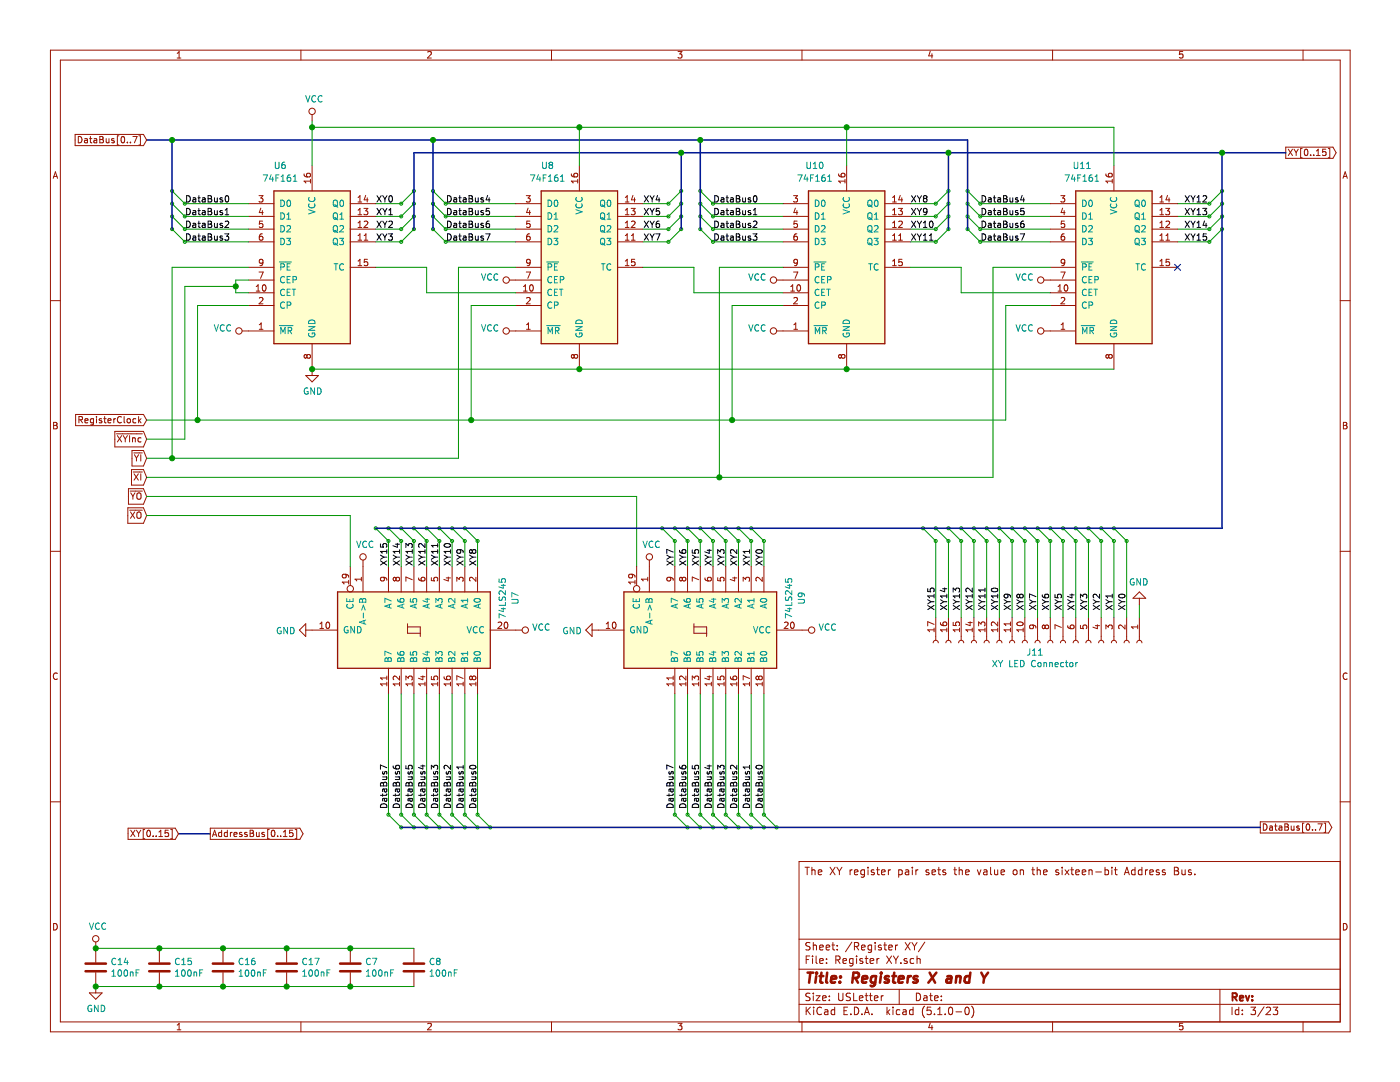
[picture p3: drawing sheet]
<svg xmlns="http://www.w3.org/2000/svg" width="279mm" height="216mm" viewBox="0 0 279 216" stroke-linecap="round" stroke-linejoin="round" font-family="sans-serif">
<g fill="none" stroke="#981200" stroke-width=".51">
<path d="M17.1 193.8h4M17.1 192.3h4M29.8 193.8h4M29.8 192.3h4M42.5 193.8h4M42.5 192.3h4M55.2 193.8h4M55.2 192.3h4M67.9 193.8h4M67.9 192.3h4M80.6 193.8h4M80.6 192.3h4"/>
<path d="M161.2 194.1h1.1M161.7 194.1l-.2 2M162.9 194.8l-.2 1.3M163 194.1l-.1 .2M163 194.1l.1 .1-.2 .1M163.6 194.8h.7M163.9 194.1l-.2 1.7 .1 .2 .4 .1M165.1 194.1l-.2 1.7 .2 .3M165.9 195.4l1-.2-.1-.4h-.8l-.2 1 .3 .3 .6-.1M167.6 195.9v.2M167.7 194.8l.1 .1-.1 .1M167.7 194.8v.2"/>
<path d="M170.2 195.1l1-.1a.54 .54 0 0 0 .2-.5 .54 .54 0 0 0-.3-.4h-.8l-.2 2M170.7 195.1l.5 1M172.1 195.4l1-.2-.1-.4h-.6l-.3 .2v1l.2 .1 .6-.1M174.8 194.8h-.5l-.4 .1-.1 .8 .3 .4 .6-.1M174.8 194.8l-.3 1.8a.53 .53 0 0 1-.8 .1M175.8 194.8l-.2 1.3M175.9 194.1l-.1 .2M177.4 194.8a.49 .49 0 0 0-.8 .3l.3 .3 .4 .1 .1 .2-.3 .4-.6-.1M178.1 194.8h.7M178.5 194.1l-.3 1.7 .1 .2 .4 .1M179.3 195.4l1-.2v-.4h-.6l-.3 .2v1l.1 .1 .6-.1M181.2 194.8l-.1 1.3"/>
<path d="M181.8 194.8h-.4l-.2 .3M183.1 194.8a.49 .49 0 0 0-.7 .3v.2l.5 .1 .2 .3-.3 .4-.6-.1M185.5 194.1l1.1 2M186.9 194.1l-1.6 2M189.1 194.8h.7v1.3M189.9 195.2l-.7 .1a.4 .4 0 0 0-.3 .4 .4 .4 0 0 0 .2 .4l.7-.1M190.9 194.9l.3-.1h.4v1.3M190.9 194.8l-.2 1.3M193.6 194.8a.68 .68 0 0 0-1 .3v.8l.2 .2 .6-.1M193.7 194.1l-.3 2M195.8 194.1l.6 1M196.4 195.1l-.1 1"/>
<path d="M197.2 194.1l-.8 1"/>
</g>
<g fill="none" stroke="#981200" stroke-width=".2">
<path d="M10.1 10h259.3v195.9h-259.3zM12 12h255.5v191.9h-255.5zM35.4 11.6h.7M35.4 10.6l.3-.3v1.3M60.1 10v2M85.3 10.4l.6-.1 .2 .3-.8 1h.8M110.1 10v2M135.3 10.3h.8l-.4 .5 .3 .1v.6l-.1 .1-.6-.1M160.1 10v2M185.7 10.2l-.4 1h.9M186 10.7v.9M210.1 10v2"/>
<path d="M236 10.3h-.6v.6l.2-.1h.4v.7l-.1 .1-.5-.1M260.1 10v2M10.6 35.6l.5-1.3 .4 1.3M10.7 35.2h.7M15 26.8h13.6l.7 1.1-.7 1.2h-13.6zM15.6 27.2a.64 .64 0 0 1 .8 .7 .64 .64 0 0 1-.8 .6zM16.9 27.7h.5l.1 .8M17.5 28h-.5l-.2 .2 .1 .2h.6M17.9 27.7h.4M18 27.2v1.1l.3 .2M18.8 27.7h.5v.8M19.3 28h-.4l-.2 .2 .1 .2h.5"/>
<path d="M19.9 27.2l.6 .2 .1 .2-.2 .2 .3 .3-.2 .3-.6 .1zM19.9 27.8h.5M21.2 27.7l.1 .7h.4M21.7 27.7v.8M22.8 27.7h-.3l-.2 .1v.2l.5 .1v.3h-.5M23.7 27.1h-.3v1.8h.3M24.3 27.4l.2-.2a.69 .69 0 0 1 .4 .7 .69 .69 0 0 1-.4 .6l-.3-.5zM25.4 28.4v.1M26 28.4v.1M26.5 27.2h.9l-.6 1.3M27.7 27.1h.3v1.8h-.3M51.7 39h.8l-.4 .5 .3 .1 .1 .5-.3 .2-.5-.1"/>
<path d="M60.7 34.7l.1 .4 .4 .2h.6l.1-.6-.2-.1-.5 .1v.4l.2 .2M62 35.8v.7M62 36.1h-1.3l.3 .4M62.3 22.9v1.2M62.3 33v5.1M71.5 39.4l.3-.4v1.3M73 39l-.3 .9h.8M73.3 39.5v.8M105 39h.8l-.4 .5 .3 .1 .1 .5-.2 .2-.6-.1M114 34.7l.2 .4 .4 .2h.6v-.6l-.1-.1-.5 .1-.1 .4 .3 .2M115.3 36.1h-1.3l.4 .4M115.3 35.8v.7"/>
<path d="M115.6 33v5.1M124.8 39.4l.4-.4v1.3M126.3 39l-.3 .9h.8M126.6 39.5v.8M158.4 39h.8l-.5 .5 .4 .1 .1 .5-.3 .2-.5-.1M167.4 34.7l.1 .4 .4 .2h.6l.1-.6-.2-.1-.5 .1-.1 .4 .3 .2M168.6 36.1h-1.2l.3 .4M168.6 35.8v.7M169 33v5.1M178.1 39.4l.4-.4v1.3M179.7 39l-.3 .9h.7M180 39.5v.8"/>
<path d="M211.7 39h.8l-.4 .5 .3 .1 .1 .5-.3 .2-.5-.1M220.7 34.7l.1 .4 .5 .2h.5l.1-.6-.2-.1-.4 .1-.1 .4 .2 .2M222 36.1h-1.3l.4 .4M222 35.8v.7M222.3 33v5.1M231.5 39.4l.4-.4v1.3M233 39l-.3 .9h.8M233.3 39.5v.8M256.6 29.4h9.4l.7 1.1-.7 1.1h-9.4zM257.1 29.8l.8 1.2M257.9 29.8l-.8 1.2M258.2 29.8l.5 .6"/>
<path d="M258.7 30.4v.6M259.1 29.8l-.4 .6M259.9 29.6h-.3v1.9h.3M260.4 29.9l.2-.1a.69 .69 0 0 1 .4 .6 .69 .69 0 0 1-.4 .6l-.3-.4zM261.6 30.9v.1M262.2 30.9v.1M262.7 31h.8M262.7 30.1l.4-.3v1.2M264.6 29.8h-.6l-.1 .6 .2-.1h.4l.1 .6-.2 .1-.5-.1M265.1 29.6h.3v1.9h-.3M268 35.6l.5-1.3 .4 1.3M268.1 35.2h.7"/>
<path d="M10.1 60h1.9M49.6 58.4h5.1M49.6 48.3h5.1M49.6 45.7h5.1M49.6 43.2h5.1M49.6 40.6h5.1M49.6 53.3h5.1M49.6 55.9h5.1M51.1 58.1h.8M51.1 57.2l.4-.4v1.3M51.7 54.3h.8l-.5 1.2M51.7 59.5l.5-.1 .3 .3-.8 .9h.8"/>
<path d="M52.1 41.5l-.4 .9h.8M52.4 42v.8M52.4 46.7h-.3a.79 .79 0 0 0-.1 1.2h.4l.1-.5-.3-.3h-.2l-.3 .3M52.4 44.1h-.6l-.1 .6 .5-.1 .3 .3v.3l-.3 .2-.5-.1M52.5 56.9l.2-.1a.67 .67 0 0 1 .4 .7 .67 .67 0 0 1-.4 .6l-.3-.5zM52.5 52.3l-.3 .2h-.3l-.2-.2 .1-.4 .4-.2 .3 .3-.2 .9-.4 .1M69.9 48.3h5.1M69.9 45.7h5.1M69.9 43.2h5.1M69.9 40.6h5.1M69.9 53.3h5.1M71.5 47.9h.7"/>
<path d="M71.5 41.9l.3-.3v1.2M71.5 44.5l.3-.4v1.3M71.5 47l.3-.3v1.2M71.5 52.1l.3-.4v1.3M71.5 45.4h.7M71.5 42.8h.7M71.5 40.3h.7M71.5 53h.7M72.6 41.6h.8l-.4 .5 .3 .1 .1 .4-.2 .2-.6-.1M72.7 47.9h.7M72.7 47l.3-.3v1.2M72.7 44.2l.5-.1 .2 .4-.8 .9h.8"/>
<path d="M73.3 51.7h-.6v.6l.5-.1 .2 .3v.3l-.2 .2-.5-.1M101.7 55.9h6.3M102.9 58.4h5.1M102.9 48.3h5.1M102.9 45.7h5.1M102.9 43.2h5.1M102.9 40.6h5.1M102.9 53.3h5.1M104.5 58.1h.7M104.5 57.2l.4-.4v1.3M105 54.3h.9l-.6 1.2M105.1 59.5l.5-.1 .2 .3-.8 .9h.8"/>
<path d="M105.4 41.5l-.3 .9h.8M105.7 46.7h-.2a.79 .79 0 0 0-.2 1.2h.4l.1-.5-.2-.3h-.3l-.2 .3M105.7 42v.8M105.7 44.1h-.5l-.1 .6 .5-.1 .2 .3v.3l-.2 .2-.5-.1M105.8 56.9l.2-.1a.67 .67 0 0 1 .4 .7 .67 .67 0 0 1-.4 .6l-.3-.5zM105.8 52.3l-.2 .2h-.4l-.1-.2 .1-.4 .4-.2 .2 .3-.2 .9-.4 .1M123.2 48.3h5.1M123.2 45.7h5.1M123.2 43.2h5.1M123.2 40.6h5.1M123.2 53.3h5.1M124.8 47.9h.7"/>
<path d="M124.8 45.4h.7M124.8 42.8h.7M124.8 40.3h.7M124.8 53h.7M124.8 41.9l.4-.3v1.2M124.8 44.5l.4-.4v1.3M124.8 47l.4-.3v1.2M124.8 52.1l.4-.4v1.3M126 41.6h.8l-.5 .5 .4 .1 .1 .4-.3 .2-.5-.1M126 47.9h.8M126 44.2l.5-.1 .3 .4-.8 .9h.8M126 47l.4-.3v1.2"/>
<path d="M126.7 51.7h-.6l-.1 .6 .5-.1 .3 .3v.3l-.3 .2-.5-.1M155 55.9h6.3M156.3 58.4h5M156.3 48.3h5M156.3 45.7h5M156.3 43.2h5M156.3 40.6h5M156.3 53.3h5M157.8 58.1h.8M157.8 57.2l.4-.4v1.3M158.4 54.3h.8l-.5 1.2M158.4 59.5l.5-.1 .3 .3-.8 .9h.8"/>
<path d="M158.7 41.5l-.3 .9h.8M159 46.7h-.2a.79 .79 0 0 0-.1 1.2h.3l.2-.5-.3-.3h-.2l-.3 .3M159 42v.8M159.1 44.1h-.6l-.1 .6 .5-.1 .3 .3v.3l-.3 .2-.5-.1M159.2 56.9l.1-.1a.67 .67 0 0 1 .5 .7 .67 .67 0 0 1-.5 .6l-.3-.5zM159.2 52.3l-.3 .2h-.3l-.2-.2 .1-.4 .4-.2 .3 .3-.2 .9-.4 .1M176.6 48.3h5.1M176.6 45.7h5.1M176.6 43.2h5.1M176.6 40.6h5.1M176.6 53.3h5.1M178.1 47.9h.8"/>
<path d="M178.1 45.4h.8M178.1 42.8h.8M178.1 40.3h.8M178.1 53h.8M178.1 41.9l.4-.3v1.2M178.1 44.5l.4-.4v1.3M178.1 47l.4-.3v1.2M178.1 52.1l.4-.4v1.3M179.3 41.6h.8l-.4 .5 .3 .1 .1 .4-.3 .2-.5-.1M179.4 47.9h.7M179.4 44.2l.4-.1 .3 .4-.8 .9h.8M179.4 47l.3-.3v1.2"/>
<path d="M180 51.7h-.6v.6l.4-.1 .3 .3v.3l-.3 .2-.4-.1M208.3 55.9h6.4M209.6 58.4h5.1M209.6 48.3h5.1M209.6 45.7h5.1M209.6 43.2h5.1M209.6 40.6h5.1M209.6 53.3h5.1M211.2 58.1h.7M211.2 57.2l.3-.4v1.3M211.7 54.3h.9l-.6 1.2M211.8 59.5l.4-.1 .3 .3-.8 .9h.8"/>
<path d="M212.1 41.5l-.3 .9h.8M212.4 46.7h-.3a.79 .79 0 0 0-.1 1.2h.4l.1-.5-.3-.3h-.2l-.2 .3M212.4 42v.8M212.4 44.1h-.6v.6l.4-.1 .3 .3v.3l-.3 .2-.4-.1M212.5 56.9l.2-.1a.67 .67 0 0 1 .4 .7 .67 .67 0 0 1-.4 .6l-.3-.5zM212.5 52.3l-.3 .2h-.3l-.1-.2v-.4l.4-.2 .3 .3-.2 .9-.4 .1M229.9 48.3h5.1M229.9 45.7h5.1M229.9 43.2h5.1M229.9 40.6h5.1M229.9 53.3h5.1M231.5 47.9h.7"/>
<path d="M231.5 45.4h.7M231.5 42.8h.7M231.5 40.3h.7M231.5 53h.7M231.5 41.9l.4-.3v1.2M231.5 44.5l.4-.4v1.3M231.5 47l.4-.3v1.2M231.5 52.1l.4-.4v1.3M232.6 41.6h.8l-.4 .5 .4 .1v.4l-.2 .2-.6-.1M232.7 47.9h.7M232.7 44.2l.5-.1 .2 .4-.8 .9h.8M232.7 47l.4-.3v1.2"/>
<path d="M233.4 51.7h-.7v.6l.5-.1 .2 .3v.3l-.2 .2-.5-.1M267.5 60h1.9M48.3 66h6.4M49.6 61h5.1M51.7 65.7h.8M51.7 64.8l.4-.4v1.3M61 74.9h2.6l-1.3 1.3zM61.2 71l.3-.3h.2l.3 .3-.1 .3-.2 .2h-.2l-.3-.3M61.2 71l-.2-.3-.3 .3v.2l.2 .3 .3-.3M61.2 71v.2M62.3 68.6v6.3M101.7 66h6.3"/>
<path d="M102.9 61h5.1M105.1 65.7h.7M105.1 64.8l.4-.4v1.3M114.6 71l-.3-.3-.3 .3v.2l.3 .3 .3-.3M114.6 71l.2-.3h.3l.2 .3-.1 .3-.1 .2h-.3l-.2-.3M114.6 71v.2M115.6 68.6v5.1M155 66h6.3M156.3 61h5M158.4 65.7h.8M158.4 64.8l.4-.4v1.3M167.9 71l-.2-.3-.3 .3v.2l.2 .3 .3-.3"/>
<path d="M167.9 71l.3-.3h.2l.2 .3v.3l-.2 .2h-.2l-.3-.3M167.9 71v.2M169 68.6v5.1M208.3 66h6.4M209.6 61h5.1M211.8 65.7h.7M211.8 64.8l.3-.4v1.3M221.3 71l-.3-.3-.3 .3v.2l.3 .3 .3-.3M221.3 71l.2-.3h.2l.3 .3-.1 .3-.2 .2h-.2l-.2-.3M221.3 71v.2M222.3 68.6v5.1M10.7 84.3h.4l.3 .2-.3 .4 .3 .2-.2 .5h-.5z"/>
<path d="M10.7 84.9h.4M15.1 82.7h13.5l.7 1.1-.7 1.1h-13.5zM15.8 83.8l.6-.1v-.5l-.6-.1v1.3M16.1 83.8l.4 .6M16.9 83.9l.7-.1-.1-.2-.3-.1-.3 .2 .1 .6h.5M18.6 83.6l-.3-.1-.3 .3 .2 .5h.4M18.6 83.5v1.2l-.2 .1-.3-.1M19.3 83.1v.1M19.3 83.5v.9M20.3 83.6l-.3-.1-.2 .2 .1 .2 .4 .1v.3h-.5M20.7 83.5h.5M20.9 83.1v1.1l.3 .2"/>
<path d="M21.5 83.9l.7-.1-.1-.2-.4-.1-.2 .2 .1 .6h.5M22.7 83.5v.9M22.9 86.1h5.7l.7 1.5-.7 1.6h-5.7zM23.1 83.5l-.4 .3M23.2 86.6h5.2M23.4 86.9l.9 1.3M24.2 83.2a.56 .56 0 0 0-.8 .5 .56 .56 0 0 0 .8 .6M24.3 86.9l-.9 1.3M24.6 86.9l.4 .7M24.8 83.1v1.1l.1 .2M25 87.6v.6M25.4 86.9l-.4 .7"/>
<path d="M25.5 83.6l.3-.1 .2 .3-.1 .5-.3 .1-.2-.2zM25.6 97.5h3l.7 1.6-.7 1.5h-3zM25.9 86.9v1.3M26 98h2.4M26.1 98.3l.4 .7M26.2 93.7h2.4l.7 1.5-.7 1.6h-2.4zM26.3 89.9h2.3l.7 1.5-.7 1.6h-2.3zM26.4 87.4v.8M26.4 87.5l.5-.1 .1 .8M26.5 99v.6M26.6 94.2h1.8M26.7 90.4h1.7"/>
<path d="M26.8 94.5l.8 1.3M26.8 90.7l.4 .7M26.9 98.3l-.4 .7M27.1 83.6l-.3-.1-.3 .3 .1 .5h.5M27.2 91.4v.6M27.4 98.5l.2-.2a.44 .44 0 0 1 .5 .5v.6l-.5 .2-.2-.2zM27.6 94.5l-.8 1.3M27.7 90.7l-.5 .7M27.7 83.1v1.3M27.8 83.9l.3 .5M28.1 90.7v1.3M28.1 94.5v1.3"/>
<path d="M28.1 87.4h-.3l-.3 .2 .2 .5h.4M28.1 83.5l-.4 .5M268.1 84.3h.4l.3 .2-.3 .4 .3 .2-.2 .5h-.5zM268.1 84.9h.4M10.1 110h1.9M25.5 101.3h3.1l.7 1.6-.7 1.5h-3.1zM25.9 101.8h2.5M26 102.2l.9 1.2M26.9 102.2l-.9 1.2M27.4 102.3l.2-.1a.44 .44 0 0 1 .5 .4v.7l-.5 .1-.2-.1zM68.9 114.6l.2 .2-.1 .4-.1 .1-.5-.1-.1-.4 .1-.1a.84 .84 0 0 1 1.2 .3v.2M69.6 116.2h-1.3l.4 .3"/>
<path d="M69.6 115.8v.7M69.9 113v3.8M72.1 115.2v.7M72.1 115.6h-1.3l.4 .3M72.4 111.8v6.3M76.5 115.2l.2 .2v.4l-.2 .1-.4-.1-.2-.4 .3-.2 .9 .2 .1 .4M77.5 113v5.1M79 115.4l.3-.2h.2l.2 .2v.4l-.2 .1h-.2l-.3-.2M79 115.4l-.2-.2-.3 .2v.3l.2 .2 .3-.2M79 115.4v.3M80.1 113v5.1M82.3 115.7l-1.3-.6v.9"/>
<path d="M82.6 113v5.1M83.5 115.3l.2 .4 .4 .2 .7-.1v-.5l-.2-.1-.5 .1-.1 .4 .3 .2M85.1 113v5.1M86.1 115.3v.5l.6 .1-.1-.5 .2-.2h.3l.3 .2-.2 .5M87.7 113v5.1M89.1 115.3h.8M89.5 115.1v.8l-.9-.3M90.2 113v5.1M91.2 116v-.8l.4 .4 .2-.3 .4-.1 .2 .2-.1 .6M92.8 113v5.1M95 115.2v.8l-.9-.8-.4 .2 .1 .5M95.3 113v5.1"/>
<path d="M126 114.6l.2 .2v.4l-.2 .1-.5-.1v-.4l.1-.1a.84 .84 0 0 1 1.1 .3v.2M126.7 115.8v.7M126.7 116.2h-1.2l.3 .3M127.1 113v3.8M129.3 115.6h-1.3l.4 .3M129.3 115.2v.7M129.6 111.8v6.3M133.6 115.2l.3 .2-.1 .4-.2 .1-.4-.1-.1-.4 .2-.2 .9 .2 .1 .4M134.7 113v5.1M136.2 115.4l-.3-.2-.3 .2v.3l.3 .2 .3-.2M136.2 115.4l.2-.2h.3l.2 .2-.1 .4-.1 .1h-.3l-.2-.2M136.2 115.4v.3"/>
<path d="M137.2 113v5.1M139.4 115.7l-1.2-.6v.9M139.8 113v5.1M140.7 115.3l.1 .4 .5 .2 .6-.1v-.5l-.2-.1-.4 .1-.1 .4 .2 .2M142.3 113v5.1M143.2 115.3v.5l.6 .1-.1-.5 .3-.2h.3l.2 .2-.1 .5M144.8 113v5.1M146.2 115.3h.8M146.6 115.1v.8l-.9-.3M147.4 113v5.1M148.3 116v-.8l.5 .4 .1-.3 .5-.1 .2 .2-.1 .6M149.9 113v5.1"/>
<path d="M152.1 115.2v.8l-.9-.8-.3 .2 .1 .5M152.5 113v5.1M227.4 119.4v1.2M227.4 118.1l1.3 1.3h-2.6zM267.5 110h1.9M11.4 134.4a.62 .62 0 0 0-.8 .4 .62 .62 0 0 0 .6 .8l.2-.1M61 125.7h6.4M61 124.5v2.5l-1.3-1.3zM63.8 125.4h.8M63.8 124.5l.4-.4v1.3M65.2 124.3l.2-.2a.67 .67 0 0 1 .4 .7 .67 .67 0 0 1-.4 .6l-.3-.5zM77.2 136.5h-1.3l.4 .4"/>
<path d="M77.2 134.9v.7M77.2 136.1v.8M77.2 135.3h-1.3l.4 .3M77.5 133.3v5.1M79.7 136.5h-1.2l.3 .4M79.7 134.9v.8l-.9-.8-.3 .3 .1 .4M79.7 136.1v.8M80.1 133.3v5.1M81 135.7v-.8l.5 .4 .1-.3 .4-.1 .3 .3-.2 .5M81.3 125.1h2.6v1.9M81.3 124.5v1.9h2.6M82.3 136.5h-1.3l.4 .4"/>
<path d="M82.3 136.1v.8M82.6 133.3v5.1M84 135h.8M84.4 134.8v.8l-.9-.3M84.8 136.5h-1.3l.4 .4M84.8 136.1v.8M85.1 133.3v5.1M86.1 135v.6h.6l-.1-.4 .2-.3h.3l.3 .3-.2 .4M87.4 136.5h-1.3l.3 .4M87.4 136.1v.8M87.7 133.3v5.1M88.6 135l.2 .5 .4 .1h.6v-.6l-.1-.1-.5 .1-.1 .4 .3 .2"/>
<path d="M89.9 136.5h-1.3l.4 .4M89.9 136.1v.8M90.2 133.3v5.1M92.4 136.5h-1.2l.3 .4M92.4 136.1v.8M92.4 135.4l-1.2-.6v.9M92.8 133.3v5.1M94.3 135.2l-.3-.3-.3 .3 .1 .4h.3l.2-.2M94.3 135.2l.2-.3h.2l.3 .3-.1 .3-.2 .1h-.3l-.1-.2M94.3 135.2v.2M95 136.5h-1.3l.4 .4M95 136.1v.8"/>
<path d="M95.3 133.3v5.1M97.8 125.7h6.4M99.4 124.3l.5-.2 .2 .4-.8 .9h.8M100.7 124.3l.2-.2a.67 .67 0 0 1 .5 .7 .67 .67 0 0 1-.5 .6l-.3-.5zM116.9 125.7l1.3-1.2v2.5zM118.2 125.7h6.3M121 125.4h.7M121 124.5l.4-.4v1.3M122.3 124.3l.2-.2a.67 .67 0 0 1 .5 .7 .67 .67 0 0 1-.5 .6l-.3-.5zM134.3 136.5h-1.2l.3 .4M134.3 135.3h-1.2l.3 .3M134.3 134.9v.7"/>
<path d="M134.3 136.1v.8M134.7 133.3v5.1M136.9 136.5h-1.3l.4 .4M136.9 134.9v.8l-.9-.8-.4 .3 .1 .4M136.9 136.1v.8M137.2 133.3v5.1M138.2 135.7v-.8l.4 .4 .2-.3 .4-.1 .2 .3-.1 .5M138.5 125.1h2.5v1.9M138.5 124.5v1.9h2.5M139.4 136.5h-1.2l.3 .4M139.4 136.1v.8M139.8 133.3v5.1"/>
<path d="M141.1 135h.9M141.5 134.8v.8l-.9-.3M142 136.5h-1.3l.4 .4M142 136.1v.8M142.3 133.3v5.1M143.2 135v.6h.6l-.1-.4 .3-.3h.3l.2 .3-.1 .4M144.5 136.5h-1.3l.4 .4M144.5 136.1v.8M144.8 133.3v5.1M145.8 135l.1 .5 .4 .1h.6l.1-.6-.2-.1-.5 .1v.4l.2 .2M147 136.5h-1.2l.3 .4M147 136.1v.8"/>
<path d="M147.4 133.3v5.1M149.6 136.5h-1.3l.4 .4M149.6 136.1v.8M149.6 135.4l-1.3-.6v.9M149.9 133.3v5.1M151.4 135.2l-.2-.3-.3 .3 .1 .4h.3l.1-.2M151.4 135.2l.2-.3h.3l.2 .3v.3l-.2 .1h-.4l-.1-.2M151.4 135.2v.2M152.1 136.5h-1.2l.3 .4M152.1 136.1v.8M152.5 133.3v5.1M155 125.7h6.3"/>
<path d="M156.5 124.3l.5-.2 .3 .4-.8 .9h.8M157.9 124.3l.2-.2a.67 .67 0 0 1 .4 .7 .67 .67 0 0 1-.4 .6l-.3-.5zM186.2 128.3a.51 .51 0 0 1 .5-.5 .51 .51 0 0 1 .6 .5M186.4 125.7h-1.3l.4 .4M186.4 125.3v.8M186.4 124.6l-1.3-.5v.8M186.7 123.2v4.6M187.7 124.2l.1 .5 .4 .1h.6l.1-.6-.2-.1-.5 .1v.4l.2 .2M188.8 128.3a.51 .51 0 0 1 .5-.5 .51 .51 0 0 1 .5 .5M189 125.7h-1.3l.3 .4M189 125.3v.8M189.3 123.2v4.6"/>
<path d="M190.2 124.2v.6h.6l-.1-.4 .3-.3h.3l.2 .3-.1 .4M191.3 128.3a.51 .51 0 0 1 .5-.5 .51 .51 0 0 1 .5 .5M191.5 125.7h-1.3l.4 .4M191.5 125.3v.8M191.8 123.2v4.6M193.2 124.2h.8M193.6 124.1v.7l-.9-.3M193.9 128.3a.51 .51 0 0 1 .5-.5 .51 .51 0 0 1 .5 .5M194 125.7h-1.2l.3 .4M194 125.3v.8M194.4 123.2v4.6M195.3 124.9v-.8l.5 .4 .1-.3 .4-.1 .3 .3-.2 .5"/>
<path d="M196.4 128.3a.51 .51 0 0 1 .5-.5 .51 .51 0 0 1 .5 .5M196.6 125.7h-1.3l.4 .4M196.6 125.3v.8M196.9 123.2v4.6M198.9 128.3a.51 .51 0 0 1 .5-.5 .51 .51 0 0 1 .6 .5M199.1 125.7h-1.3l.4 .4M199.1 124.1v.8l-.9-.8-.4 .3 .2 .4M199.1 125.3v.8M199.4 123.2v4.6M201.5 128.3a.51 .51 0 0 1 .5-.5 .51 .51 0 0 1 .5 .5M201.7 125.7h-1.3l.3 .4M201.7 124.1v.7"/>
<path d="M201.7 125.3v.8M201.7 124.5h-1.3l.3 .3M202 123.2v4.6M203.1 124.2a.61 .61 0 0 1 .7-.2 .61 .61 0 0 1 .3 .7 .76 .76 0 0 1-1.2-.3zM204 128.3a.51 .51 0 0 1 .5-.5 .51 .51 0 0 1 .5 .5M204.2 125.3v.8M204.2 125.7h-1.3l.4 .4M204.5 123.2v4.6M206 124.7l.3 .3-.1 .3-.2 .2-.4-.1-.1-.4 .2-.3 .9 .2 .1 .4M206.6 128.3a.51 .51 0 0 1 .5-.5 .51 .51 0 0 1 .5 .5M207.1 123.2v4.6M208.6 125l.2-.3h.2l.3 .3-.1 .3-.2 .2h-.2l-.2-.3"/>
<path d="M208.6 125l-.3-.3-.3 .3v.2l.3 .3 .3-.3M208.6 125v.2M209.1 128.3a.51 .51 0 0 1 .5-.5 .51 .51 0 0 1 .5 .5M209.6 123.2v4.6M211.6 128.3a.51 .51 0 0 1 .5-.5 .51 .51 0 0 1 .6 .5M211.8 125.2l-1.3-.5v.8M212.1 123.2v4.6M213.1 124.8l.1 .5 .4 .2 .7-.2v-.5l-.2-.1-.5 .1v.4l.2 .3M214.2 128.3a.51 .51 0 0 1 .5-.5 .51 .51 0 0 1 .5 .5M214.7 123.2v4.6M215.6 124.8v.6l.6 .1-.1-.5 .3-.3h.3l.2 .3-.1 .5M216.7 128.3a.51 .51 0 0 1 .5-.5 .51 .51 0 0 1 .5 .5"/>
<path d="M217.2 123.2v4.6M218.6 124.8h.8M219 124.7v.8l-.9-.4M219.3 128.3a.51 .51 0 0 1 .5-.5 .51 .51 0 0 1 .5 .5M219.8 123.2v4.6M220.7 125.5v-.8l.5 .4 .1-.3 .4-.1 .3 .3-.2 .5M221.8 128.3a.51 .51 0 0 1 .5-.5 .51 .51 0 0 1 .5 .5M222.3 123.2v4.6M224.3 128.3a.51 .51 0 0 1 .5-.5 .51 .51 0 0 1 .6 .5M224.5 124.7v.8l-.9-.8-.4 .3 .2 .5M224.8 123.2v4.6M226.9 128.3a.51 .51 0 0 1 .5-.5 .51 .51 0 0 1 .5 .5"/>
<path d="M227.1 125.1h-1.3l.3 .4M227.1 124.7v.8M227.4 123.2v4.6M268.8 134.4a.62 .62 0 0 0-.8 .4 .62 .62 0 0 0 .6 .8l.2-.1M10.1 160h1.9M267.5 160h1.9M25.6 165.3h9.4l.6 1.1-.6 1.1h-9.4zM26.1 165.7l.8 1.2M26.9 165.7l-.8 1.2M27.2 165.7l.5 .6M27.7 166.3v.6M28.1 165.7l-.4 .6"/>
<path d="M28.9 165.5h-.3v1.9h.3M29.4 165.8l.2-.1a.67 .67 0 0 1 .4 .6 .67 .67 0 0 1-.4 .6l-.3-.5zM30.6 166.8v.1M31.2 166.8v.1M31.7 166.9h.7M31.7 166l.4-.3v1.2M33.6 165.7h-.6l-.1 .6 .5-.2 .3 .3v.3l-.3 .2-.5-.1M34.1 165.5h.3v1.9h-.3M42 165.3h17.8l.7 1.1-.7 1.1h-17.8zM42.4 166.9l.4-1.2 .5 1.2M42.5 166.6h.6M44.2 166.1h-.4l-.2 .2 .1 .6h.5"/>
<path d="M44.2 165.7v1.2M45.4 166.1h-.4l-.2 .2 .1 .6h.5M45.4 165.7v1.2M46 166.1v.8M46.3 166.1l-.3 .2M46.7 166.5l.6-.1-.1-.3h-.3l-.2 .2 .1 .6h.4M48.3 166.1h-.3l-.2 .2 .1 .1 .4 .2v.3h-.5M49.3 166.1h-.3l-.2 .2 .1 .1 .4 .2v.3h-.5M49.9 165.7h.4l.3 .2-.3 .4 .3 .2-.2 .4h-.5zM49.9 166.3h.4M51.2 166.1v.8l.5-.1M51.7 166.1v.8"/>
<path d="M52.7 166.1h-.2l-.2 .2v.1l.4 .2v.3h-.4M53.7 165.5h-.3v1.9h.3M54.3 165.8l.1-.1a.67 .67 0 0 1 .5 .6 .67 .67 0 0 1-.5 .6l-.3-.5zM55.4 166.8v.1M56 166.8v.1M56.5 166.9h.8M56.5 166l.4-.3v1.2M58.4 165.7h-.6v.6l.4-.2 .3 .3v.3l-.3 .2-.4-.1M58.9 165.5h.3v1.9h-.3M160.7 173.1h.8M161.1 173.1v1.4M162 173.7l.1-.1a.37 .37 0 0 1 .6 .2v.7"/>
<path d="M162 173.1v1.4M163.3 174.1l.7-.2-.1-.3h-.4l-.2 .2 .1 .7h.5M165.7 173.1l1 1.4M166.7 173.1l-1 1.4M167 173.1l.5 .7M167.5 173.8v.7M168 173.1l-.5 .7M169.7 173.6v.9M170.1 173.6l-.4 .2M170.5 174.1l.7-.2v-.3h-.5l-.2 .2 .1 .7h.6M172.5 173.6h-.4l-.3 .2 .1 .6 .2 .1h.4M172.5 173.6v1.2l-.3 .3-.3-.1"/>
<path d="M173.2 173.1v.1M173.2 173.6v.9M174.4 173.6h-.3l-.2 .2v.2l.5 .1v.4h-.5M174.9 173.6h.6M175.1 173.1v1.2l.4 .2M175.9 174.1l.7-.2v-.3h-.4l-.3 .2 .1 .7h.6M177.3 173.6v.9M177.7 173.6h-.3l-.1 .2M179.4 173.6h.4l.3 .2-.1 .6-.2 .1h-.4M179.4 173.6v1.5M180.7 173.6h.6l.1 .9M181.4 173.9l-.5 .1-.2 .2 .2 .3h.5"/>
<path d="M182.1 173.1v.1M182.1 173.6v.9M182.8 173.6v.9M183.2 173.6l-.4 .2M185.3 173.6h-.3l-.2 .2 .1 .2 .4 .1v.4h-.5M186 174.1l.7-.2-.1-.3h-.4l-.2 .2 .1 .7h.5M187.1 173.6h.6M187.4 173.1v1.2l.3 .2M188.7 173.6h-.4l-.2 .2 .1 .2 .5 .1v.4h-.6M190.4 173.6h.5M190.6 173.1v1.2l.3 .2M191.4 173.7l.2-.1h.4l.1 .9"/>
<path d="M191.4 173.1v1.4M192.7 174.1l.7-.2v-.3h-.5l-.2 .2 .1 .7h.6M195.1 173.6l.3 .9 .4-.9M196.3 173.6h.6l.1 .9M197 173.9l-.5 .1-.2 .2 .2 .3h.5M197.7 173.1v1.2l.2 .2M198.5 173.6v.7a.37 .37 0 0 0 .6 .1M199.1 173.6v.9M199.8 174.1l.7-.2-.1-.3h-.4l-.2 .2 .1 .7h.5M202.3 173.7l.2-.1 .4 .1 .1 .6-.1 .2h-.4l-.2-.1zM203.6 173.7l.1-.1a.37 .37 0 0 1 .6 .2v.7M203.6 173.6v.9"/>
<path d="M205.9 173.6h.6M206.1 173.1v1.2l.4 .2M207 173.7v-.1a.37 .37 0 0 1 .6 .2v.7M207 173.1v1.4M208.3 174.1l.7-.2-.1-.3h-.4l-.2 .2v.7h.6M211.3 173.6h-.4l-.2 .2v.2l.6 .1v.4h-.6M212 173.1v.1M212 173.6v.9M212.6 173.6l.7 .9M213.3 173.6l-.7 .9M213.7 173.6h.6M213.9 173.1v1.2l.4 .2"/>
<path d="M214.7 174.1l.7-.2-.1-.3h-.4l-.2 .2 .1 .7h.5M216 174.1l.7-.2-.1-.3h-.4l-.2 .2v.7h.6M217.3 173.7l.2-.1h.4l.1 .9M217.3 173.6v.9M218.7 174h1.1M220.5 173.6h.5l.2 .2v.6l-.2 .1h-.5M220.5 173.1v1.4M221.9 173.1v.1M221.9 173.6v.9M222.4 173.6h.6M222.6 173.1v1.2l.4 .2M224.4 174.5l.5-1.4 .5 1.4"/>
<path d="M224.5 174.1h.8M226.5 173.6h-.4l-.3 .2 .1 .6 .2 .1h.4M226.5 173.1v1.4M227.9 173.6h-.4l-.3 .2v.6l.3 .1h.4M227.9 173.1v1.4M228.6 173.6v.9M229 173.6h-.3l-.1 .2M229.5 174.1l.7-.2-.1-.3h-.4l-.2 .2v.7h.6M231.3 173.6a.37 .37 0 0 0-.6 .2l.1 .2 .5 .1 .1 .2-.2 .2h-.5M232.5 173.6h-.3l-.2 .2v.2l.5 .1v.4h-.5M234.4 173.1h.5l.3 .2-.1 .3-.2 .2 .3 .1v.4l-.2 .2h-.6zM234.4 173.8h.5"/>
<path d="M235.9 173.6v.7a.39 .39 0 0 0 .6 .1M236.5 173.6v.9M237.7 173.6h-.3l-.2 .2v.2l.5 .1v.4h-.5M238.5 174.4v.1M251.5 164h13.7l.6 1.1-.6 1.1h-13.7zM252.1 164.4a.64 .64 0 0 1 .8 .6 .64 .64 0 0 1-.8 .7zM253.4 164.9h.5l.1 .8M254 165.1l-.5 .1-.2 .2 .1 .2h.6M254.4 164.8h.5M254.6 164.4v1.1l.3 .2M255.3 164.9h.5v.8M255.8 165.1l-.4 .1-.2 .2 .1 .2h.5"/>
<path d="M256.4 164.4h.5l.2 .2-.2 .4 .3 .2-.3 .5h-.5zM256.4 165h.5M257.7 164.8l.1 .8 .4-.1M258.2 164.8v.9M259.3 164.9l-.3-.1-.2 .2 .1 .2 .4 .1v.3h-.5M260.2 164.3h-.3v1.8h.3M260.8 164.5l.2-.1a.67 .67 0 0 1 .4 .6 .67 .67 0 0 1-.4 .7 .83 .83 0 0 1-.2-1.2zM261.9 165.5v.2M262.5 165.5v.2M263 164.4h.9l-.6 1.3M264.2 164.3h.3v1.8h-.3M267.5 171.9h-108v32"/>
<path d="M10.7 184.3a.65 .65 0 0 1 .7 .6 .65 .65 0 0 1-.7 .7zM17.8 198.1h2.6l-1.3 1.3zM19.1 188v4M19.1 194.1v4M31.8 189.2v2.8M31.8 194.1v2.7M44.5 189.2v2.8M44.5 194.1v2.7M57.2 189.2v2.8M57.2 194.1v2.7M69.9 189.2v2.8M69.9 194.1v2.7"/>
<path d="M82.6 189.2v2.8M82.6 194.1v2.7M159.5 197.4h108M159.5 193.4h108M159.5 187.4h108M160.9 191.5h.5M161.6 190.8h-.7v1.5M161.7 198.2h-.6l-.3 .3 .1 .3 .7 .3v.4l-.2 .2-.6-.1M161.7 188.1h-.6l-.3 .2 .1 .4 .7 .3v.4l-.2 .2-.6-.1M162.2 190.8v.1M162.2 191.3v1M162.3 188.1v1.5"/>
<path d="M162.3 198.2v.1M162.3 198.7v1M162.3 188.7l.2-.1h.4v1M162.9 198.7h.8l-.8 1h.8M162.9 190.8v1.2l.2 .3M163.6 189.1l.7-.2-.1-.3h-.4l-.2 .2 .1 .7h.5M163.6 191.8l.7-.2-.1-.3h-.4l-.2 .2 .1 .7h.5M164.2 199.2l.7-.2-.1-.2-.4-.1-.2 .2v.7h.6M164.9 189.1l.7-.2-.1-.3h-.4l-.2 .2 .1 .7h.5M165 192.1v.2M165 191.3v.2M165.5 198.8v.1"/>
<path d="M165.5 199.5v.2M166 188.6h.6M166.2 188.1v1.3l.4 .2M166.8 191.5h.7l.1-.6-.2-.1h-.6v1.5M167.1 189.4v.2M167.1 188.6v.2M167.2 191.5l.4 .8M167.4 198.2v1.2l.2 .3h.4l.2-.3v-1.2M168.2 191.8l.7-.2v-.3h-.5l-.2 .2 .1 .7h.6M169.7 198.2h-.6l-.2 .3v.3l.8 .3v.4l-.3 .2-.5-.1M170 188l-1.3 1.9M170.2 191.3h-.4l-.3 .2 .1 .6 .2 .2 .4-.1"/>
<path d="M170.2 191.3v1.2l-.3 .3-.3-.1M170.4 198.2v1.5h.7M170.5 188.8h.7l.2-.2-.1-.4-.2-.1h-.6v1.5M170.9 188.8l.5 .8M170.9 190.8v.1M170.9 191.3v1M171.5 199.2l.7-.2-.1-.2-.4-.1-.2 .2 .1 .7h.5M171.9 189.1l.7-.2v-.3h-.5l-.2 .2 .1 .7h.6M172.1 191.3h-.3l-.2 .2 .1 .2 .4 .1v.4h-.5M172.6 198.7h.6M172.6 191.3h.6M172.9 198.2v1.3l.3 .2"/>
<path d="M172.9 190.8v1.2l.3 .3M173.5 198.7h.6M173.6 191.8l.8-.2-.1-.3h-.4l-.3 .2 .1 .7h.6M173.7 198.2v1.3l.4 .2M173.9 188.6h-.4l-.3 .2 .1 .6 .2 .2 .4-.1M173.9 188.6v1.2l-.3 .3-.3-.1M174.5 199.2l.7-.2-.1-.2-.4-.1-.2 .2 .1 .7h.5M174.7 188.1v.1M174.7 188.6v1M175 191.3v1M175.4 191.3h-.3l-.1 .2M175.9 198.7v1"/>
<path d="M175.9 188.6a.37 .37 0 0 0-.6 .2l.1 .2 .5 .1v.2l-.2 .3-.4-.1M176.3 198.7l-.4 .3M176.4 188.6h.5M176.6 188.1v1.3l.3 .2M176.9 190.8l1 1.5M177.4 189.1l.7-.2-.1-.3h-.4l-.2 .2v.7h.6M177.9 190.8l-1 1.5M178.3 190.8l.5 .7M178.7 188.6v1M178.8 191.5v.8M179.2 188.6l-.5 .2M179.3 190.8l-.5 .7"/>
<path d="M179.5 197.4v3M179.8 192.1v.2M180.7 188.1l.9 1.5M181 191.3a.37 .37 0 0 0-.6 .2l.1 .2 .5 .1 .1 .2-.2 .3-.5-.1M181.6 188.1l-.9 1.5M182 188.1l.5 .7M182.4 191.3h-.5l-.3 .2 .1 .6 .2 .2 .5-.1M182.5 188.8v.8M182.9 198.2a.75 .75 0 0 1 .8 .7 .75 .75 0 0 1-.8 .8zM183 191.4l.1-.1a.37 .37 0 0 1 .5 .2v.8M183 190.8v1.5M183 188.1l-.5 .7"/>
<path d="M184.4 198.8h.5l.1 .9M184.6 188l-1.3 1.9M185 199l-.5 .1-.2 .2 .2 .4 .5-.1M185.5 198.7h.6M185.7 198.2v1.3l.4 .2M186.5 199.2l.7-.2v-.2l-.5-.1-.2 .2 .1 .7h.6M187.9 199.5v.2M187.9 198.8v.1M243.5 197.4v6.5M268.1 184.3a.65 .65 0 0 1 .7 .6 .65 .65 0 0 1-.7 .7zM35.4 204.5l.3-.3v1.3M35.4 205.5h.7"/>
<path d="M60.1 203.9v2M85.3 204.3l.6-.1 .2 .3-.8 1h.8M110.1 203.9v2M135.3 204.2h.8l-.4 .5 .3 .1v.6l-.1 .1-.6-.1M159.5 200.4h108M160.1 203.9v2M160.9 201v1.5M161.1 201.6l.6 .9M161.7 201l-.8 .8M162.4 201v.1M162.4 201.5v1M163.9 201.1a.59 .59 0 0 0-.7 0 .59 .59 0 0 0-.2 .7 .56 .56 0 0 0 .3 .6 .56 .56 0 0 0 .6-.1"/>
<path d="M164.6 201.5h.6v1M165.2 201.8l-.5 .1-.2 .2 .2 .4 .5-.1M166.6 201.5h-.5l-.2 .3v.5l.2 .2 .5-.1M166.6 201v1.5M168.4 201.7h.5M169.1 201h-.7v1.5h.7M169.8 202.3v.2M170.5 201a.76 .76 0 0 1 .9 .7 .76 .76 0 0 1-.9 .8zM172 202.3v.2M172.5 202.5l.5-1.5 .5 1.5M172.6 202h.8M174 202.3v.2"/>
<path d="M177 201v1.5M177.1 201.9l.5 .6M177.6 201.5l-.6 .5M178.2 201v.1M178.2 201.5v1M179.6 201.5h-.4l-.3 .3v.5l.3 .2 .4-.1M180.2 201.5h.6l.1 1M180.9 201.8l-.5 .1-.3 .2 .3 .4 .5-.1M182.2 201.5h-.4l-.3 .3 .1 .5 .2 .2 .4-.1M182.2 201v1.5M184.5 200.8a1.71 1.71 0 0 0 0 2.2M185.7 204.1l-.4 1h.9"/>
<path d="M185.8 201h-.7l-.1 .7 .2-.2 .5 .1 .2 .2-.1 .5-.2 .2-.6-.2M186 204.6v.9M186.5 202.3v.2M187.1 202.5h.9M187.1 201.4l.5-.4v1.5M188.6 202.3v.2M189.4 201.1l.4-.1a.94 .94 0 0 1 0 1.5 .82 .82 0 0 1-.4-1.4zM190.8 201.9h1.1M192.8 201h.1a.8 .8 0 0 1 .5 .7 .8 .8 0 0 1-.5 .8 1 1 0 0 1-.1-1.5zM193.9 200.8a1.71 1.71 0 0 1 0 2.2M210.1 203.9v2M236 204.2h-.6v.6l.2-.1h.4v.7l-.1 .1-.5-.1"/>
<path d="M245.9 201v1.5M247.2 201.5h-.4l-.3 .3 .1 .6h.6M247.2 201v1.5M247.9 202.3v.2M247.9 201.5v.2M249.6 201h1l-.5 .5 .4 .2v.6l-.2 .2-.7-.2M252.3 200.9l-1.3 1.9M252.7 201.1l.6-.1 .3 .4-1 1.1h1M254.1 201h.9l-.5 .5 .4 .2v.6l-.2 .2-.6-.2M260.1 203.9v2"/>
<circle cx="62.3" cy="22.2" r=".64"/>
<circle cx="101" cy="55.9" r=".64"/>
<circle cx="154.4" cy="55.9" r=".64"/>
<circle cx="207.7" cy="55.9" r=".64"/>
<circle cx="47.7" cy="66" r=".64"/>
<circle cx="101" cy="66" r=".64"/>
<circle cx="154.4" cy="66" r=".64"/>
<circle cx="207.7" cy="66" r=".64"/>
<circle cx="69.9" cy="117.5" r=".64"/>
<circle cx="72.4" cy="111.1" r=".64"/>
<circle cx="127.1" cy="117.5" r=".64"/>
<circle cx="129.6" cy="111.1" r=".64"/>
<circle cx="104.8" cy="125.7" r=".64"/>
<circle cx="162" cy="125.7" r=".64"/>
<circle cx="19.1" cy="187.3" r=".64"/>
</g>
<g fill="none" stroke="#009596" stroke-width=".2">
<path d="M61 19.1l.4 1.2 .5-1.2M63 19.2a.56 .56 0 0 0-.8 .5 .56 .56 0 0 0 .8 .5M64.3 19.2a.56 .56 0 0 0-.8 .5 .56 .56 0 0 0 .8 .5M52.5 34.9h.9l-.6 1.3M54.1 34.8l-.3 .9h.8M54.4 35.3v.9M54.9 32.4v1l.3 .2h.4l.1-.2v-1M55.1 35.5h.4M55.7 34.9h-.6v1.3M56 39.9a.64 .64 0 0 1 .8 .7 .64 .64 0 0 1-.8 .6zM56.1 36.2h.7M56.1 35.3l.4-.4v1.3"/>
<path d="M56.8 32.4h-.2a.79 .79 0 0 0-.1 1.2l.4-.1v-.5l-.4-.2-.3 .3M57.9 34.9h-.2a.79 .79 0 0 0-.1 1.3l.3-.1 .1-.5-.2-.2h-.2l-.3 .2M58.5 36.2h.7M58.5 35.3l.4-.4v1.3M61.7 39.4a.56 .56 0 0 0 .5 .8 .56 .56 0 0 0 .5-.8M105.9 34.9h.8l-.5 1.3M107.4 34.8l-.3 .9h.8M107.8 35.3v.9M108.3 32.4v1l.2 .2h.4l.1-.2v-1M108.4 35.5h.4M109 34.9h-.6v1.3M109.4 39.9a.64 .64 0 0 1 .7 .7 .64 .64 0 0 1-.7 .6z"/>
<path d="M109.5 36.2h.7M109.5 35.3l.3-.4v1.3M109.8 32.9l-.2 .2v.3l.2 .2h.4l.1-.2-.1-.4-.2-.1M109.8 32.9l-.2-.2 .2-.3 .4 .1v.3l-.2 .1M109.8 32.9h.2M111.3 34.9h-.3a.79 .79 0 0 0-.1 1.3l.4-.1 .1-.5-.3-.2h-.2l-.3 .2M111.9 36.2h.7M111.9 35.3l.3-.4v1.3M115 39.4a.56 .56 0 0 0 .6 .8 .56 .56 0 0 0 .5-.8M159.2 34.9h.9l-.6 1.3M160.8 34.8l-.3 .9h.8M161 32.4v1l.3 .2h.2l.3-.2v-1"/>
<path d="M161.1 35.3v.9M161.8 35.5h.4M162.3 33.6h.7M162.3 32.7l.4-.3v1.2M162.4 34.9h-.6v1.3M162.7 39.9a.64 .64 0 0 1 .8 .7 .64 .64 0 0 1-.8 .6zM162.8 36.2h.7M162.8 35.3l.3-.4v1.3M163.6 32.5l.2-.1a.67 .67 0 0 1 .5 .6 .67 .67 0 0 1-.5 .6l-.3-.5zM164.6 34.9h-.2a.79 .79 0 0 0-.2 1.3l.4-.1 .1-.5-.2-.2h-.3l-.2 .2M165.2 36.2h.7M165.2 35.3l.4-.4v1.3"/>
<path d="M168.4 39.4a.56 .56 0 0 0 .5 .8 .56 .56 0 0 0 .5-.8M212.6 34.9h.8l-.5 1.3M214.1 34.8l-.3 .9h.8M214.4 32.4v1l.2 .2h.3l.2-.2v-1M214.4 35.3v.9M215.1 35.5h.4M215.7 33.6h.7M215.7 32.7l.3-.3v1.2M215.7 34.9h-.6v1.3M216.1 39.9a.64 .64 0 0 1 .7 .7 .64 .64 0 0 1-.7 .6zM216.1 36.2h.7M216.1 35.3l.4-.4v1.3"/>
<path d="M216.8 33.6h.8M216.8 32.7l.4-.3v1.2M217.9 34.9h-.2a.79 .79 0 0 0-.1 1.3l.3-.1 .2-.5-.3-.2h-.2l-.3 .2M218.5 36.2h.8M218.5 35.3l.4-.4v1.3M221.7 39.4a.56 .56 0 0 0 .5 .8 .56 .56 0 0 0 .5-.8M55.8 52.3h2.4M56 42.5a.64 .64 0 0 1 .8 .6 .64 .64 0 0 1-.8 .6zM56 45a.64 .64 0 0 1 .8 .6 .64 .64 0 0 1-.8 .7zM56 47.5a.64 .64 0 0 1 .8 .7 .64 .64 0 0 1-.8 .6zM56 53.3l.7-.1v-.4l-.7-.2v1.3M56.8 57.8a.56 .56 0 0 0-.8 .5 .56 .56 0 0 0 .8 .6"/>
<path d="M56.8 55.3a.56 .56 0 0 0-.8 .5 .56 .56 0 0 0 .8 .5M57.2 47.5h.8l-.4 .5 .3 .2 .1 .4-.3 .2-.5-.1M57.3 45.1l.4-.1 .3 .4-.8 .9h.8M57.3 43.7h.7M57.3 42.8l.3-.3v1.2M57.3 58.3h.4M57.3 55.8h.4M57.3 53.2h.4M57.4 40.1l.2-.2a.67 .67 0 0 1 .4 .7 .67 .67 0 0 1-.4 .6l-.3-.5zM57.9 57.7h-.6v1.3h.6M57.9 52.6h-.6v1.3h.6M57.9 55.2h-.6v1.2h.6"/>
<path d="M58.3 57.7h.7M58.5 55.8l.6-.1v-.4l-.6-.1v1.2M58.7 57.7v1.3M61.6 41.8l1.2 .5-1.2 .4M61.7 40.7a.56 .56 0 0 0 .5 .8 .56 .56 0 0 0 .5-.8M66.6 47.7l.2-.2a.44 .44 0 0 1 .5 .5v.6l-.5 .2-.2-.2zM66.6 40.1l.2-.2a.44 .44 0 0 1 .5 .5v.6l-.5 .2-.2-.2zM66.6 42.6l.2-.1a.44 .44 0 0 1 .5 .4v.7l-.5 .1-.2-.1zM66.6 45.2l.2-.2a.44 .44 0 0 1 .5 .4v.7l-.5 .2-.2-.2zM66.7 52.6h.7M66.8 48.5l.6 .4M66.8 46l.6 .4"/>
<path d="M66.8 43.4l.6 .5M66.8 40.9l.6 .4M67 52.6v1.3M67.8 47.5h.8l-.5 .5 .4 .2v.5l-.2 .1-.5-.1M67.8 45.1l.5-.1 .3 .4-.8 .9h.8M67.8 43.7h.8M67.8 42.8l.4-.3v1.2M68 40.1l.1-.2a.67 .67 0 0 1 .5 .7 .67 .67 0 0 1-.5 .6l-.3-.5zM68.6 52.8a.56 .56 0 0 0-.8 .5 .56 .56 0 0 0 .8 .5M96.1 54.6l.4 1.3 .4-1.3M98.1 54.8a.56 .56 0 0 0-.8 .5 .56 .56 0 0 0 .8 .5M99.3 54.8a.56 .56 0 0 0-.7 .5 .56 .56 0 0 0 .7 .5"/>
<path d="M109.1 52.3h2.4M109.4 47.5a.64 .64 0 0 1 .7 .7 .64 .64 0 0 1-.7 .6zM109.4 45a.64 .64 0 0 1 .7 .6 .64 .64 0 0 1-.7 .7zM109.4 42.5a.64 .64 0 0 1 .7 .6 .64 .64 0 0 1-.7 .6zM109.4 53.3l.7-.1v-.4l-.7-.2v1.3M110.1 57.8a.56 .56 0 0 0-.8 .5 .56 .56 0 0 0 .8 .6M110.1 55.3a.56 .56 0 0 0-.8 .5 .56 .56 0 0 0 .8 .5M110.5 47.5h.8l-.4 .5 .4 .2v.4l-.2 .2-.6-.1M110.6 45.1l.5-.1 .2 .4-.8 .9h.8M110.6 43.7h.7M110.6 42.8l.4-.3v1.2M110.6 58.3h.5"/>
<path d="M110.6 55.8h.5M110.6 53.2h.5M110.7 40.1l.2-.2a.67 .67 0 0 1 .5 .7 .67 .67 0 0 1-.5 .6l-.3-.5zM111.3 57.7h-.7v1.3h.7M111.3 52.6h-.7v1.3h.7M111.3 55.2h-.7v1.2h.7M111.6 57.7h.7M111.8 55.8l.7-.1v-.4l-.7-.1v1.2M112 57.7v1.3M114.9 41.8l1.3 .5-1.3 .4M115 40.7a.56 .56 0 0 0 .6 .8 .56 .56 0 0 0 .5-.8M119.9 47.7l.2-.2a.44 .44 0 0 1 .6 .5l-.1 .6-.5 .2-.2-.2z"/>
<path d="M119.9 45.2l.2-.2a.44 .44 0 0 1 .6 .4l-.1 .7-.5 .2-.2-.2zM119.9 42.6l.2-.1a.44 .44 0 0 1 .6 .4l-.1 .7-.5 .1-.2-.1zM119.9 40.1l.2-.2a.44 .44 0 0 1 .6 .5l-.1 .6-.5 .2-.2-.2zM120 52.6h.8M120.1 48.5l.7 .4M120.1 46l.7 .4M120.1 43.4l.7 .5M120.1 40.9l.7 .4M120.4 52.6v1.3M121.1 47.5h.8l-.4 .5 .3 .2v.5l-.2 .1-.5-.1M121.2 45.1l.4-.1 .3 .4-.8 .9h.8M121.2 43.7h.7"/>
<path d="M121.2 42.8l.3-.3v1.2M121.3 40.1l.2-.2a.67 .67 0 0 1 .4 .7 .67 .67 0 0 1-.4 .6l-.3-.5zM121.9 52.8a.56 .56 0 0 0-.8 .5 .56 .56 0 0 0 .8 .5M149.4 54.6l.5 1.3 .4-1.3M151.4 54.8a.56 .56 0 0 0-.8 .5 .56 .56 0 0 0 .8 .5M152.7 54.8a.56 .56 0 0 0-.8 .5 .56 .56 0 0 0 .8 .5M162.4 52.3h2.5M162.7 47.5a.64 .64 0 0 1 .8 .7 .64 .64 0 0 1-.8 .6zM162.7 45a.64 .64 0 0 1 .8 .6 .64 .64 0 0 1-.8 .7zM162.7 42.5a.64 .64 0 0 1 .8 .6 .64 .64 0 0 1-.8 .6zM162.7 53.3l.7-.1v-.4l-.7-.2v1.3M163.5 57.8a.56 .56 0 0 0-.8 .5 .56 .56 0 0 0 .8 .6"/>
<path d="M163.5 55.3a.56 .56 0 0 0-.8 .5 .56 .56 0 0 0 .8 .5M163.9 47.5h.8l-.5 .5 .4 .2 .1 .4-.3 .2-.5-.1M163.9 45.1l.5-.1 .3 .4-.8 .9h.8M163.9 43.7h.8M163.9 42.8l.4-.3v1.2M164 58.3h.4M164 55.8h.4M164 53.2h.4M164.1 40.1l.1-.2a.67 .67 0 0 1 .5 .7 .67 .67 0 0 1-.5 .6l-.3-.5zM164.6 57.7h-.6v1.3h.6M164.6 52.6h-.6v1.3h.6M164.6 55.2h-.6v1.2h.6"/>
<path d="M165 57.7h.7M165.2 55.8l.6-.1v-.4l-.6-.1v1.2M165.3 57.7v1.3M168.3 41.8l1.2 .5-1.2 .4M168.4 40.7a.56 .56 0 0 0 .5 .8 .56 .56 0 0 0 .5-.8M173.2 47.7l.3-.2a.44 .44 0 0 1 .5 .5v.6l-.5 .2-.3-.2zM173.2 45.2l.3-.2a.44 .44 0 0 1 .5 .4v.7l-.5 .2-.3-.2zM173.2 42.6l.3-.1a.44 .44 0 0 1 .5 .4v.7l-.5 .1-.3-.1zM173.2 40.1l.3-.2a.44 .44 0 0 1 .5 .5v.6l-.5 .2-.3-.2zM173.4 52.6h.7M173.4 48.5l.7 .4M173.4 46l.7 .4"/>
<path d="M173.4 43.4l.7 .5M173.4 40.9l.7 .4M173.7 52.6v1.3M174.5 47.5h.7l-.4 .5 .4 .2v.5l-.2 .1-.5-.1M174.5 45.1l.5-.1 .2 .4-.7 .9h.7M174.5 43.7h.7M174.5 42.8l.4-.3v1.2M174.6 40.1l.2-.2a.67 .67 0 0 1 .5 .7 .67 .67 0 0 1-.5 .6l-.3-.5zM175.2 52.8a.56 .56 0 0 0-.8 .5 .56 .56 0 0 0 .8 .5M202.8 54.6l.4 1.3 .4-1.3M204.8 54.8a.56 .56 0 0 0-.8 .5 .56 .56 0 0 0 .8 .5M206 54.8a.56 .56 0 0 0-.8 .5 .56 .56 0 0 0 .8 .5"/>
<path d="M215.8 52.3h2.4M216.1 47.5a.64 .64 0 0 1 .7 .7 .64 .64 0 0 1-.7 .6zM216.1 45a.64 .64 0 0 1 .7 .6 .64 .64 0 0 1-.7 .7zM216.1 42.5a.64 .64 0 0 1 .7 .6 .64 .64 0 0 1-.7 .6zM216.1 53.3l.6-.1v-.4l-.6-.2v1.3M216.8 57.8a.56 .56 0 0 0-.8 .5 .56 .56 0 0 0 .8 .6M216.8 55.3a.56 .56 0 0 0-.8 .5 .56 .56 0 0 0 .8 .5M217.2 47.5h.8l-.4 .5 .3 .2 .1 .4-.2 .2-.6-.1M217.3 45.1l.5-.1 .2 .4-.8 .9h.8M217.3 43.7h.7M217.3 42.8l.3-.3v1.2M217.3 58.3h.5"/>
<path d="M217.3 55.8h.5M217.3 53.2h.5M217.4 40.1l.2-.2a.67 .67 0 0 1 .4 .7 .67 .67 0 0 1-.4 .6l-.3-.5zM217.9 57.7h-.6v1.3h.6M217.9 52.6h-.6v1.3h.6M217.9 55.2h-.6v1.2h.6M218.3 57.7h.7M218.5 55.8l.7-.1v-.4l-.7-.1v1.2M218.7 57.7v1.3M221.6 41.8l1.3 .5-1.3 .4M221.7 40.7a.56 .56 0 0 0 .5 .8 .56 .56 0 0 0 .5-.8M226.6 47.7l.2-.2a.44 .44 0 0 1 .6 .5l-.1 .6-.5 .2-.2-.2z"/>
<path d="M226.6 45.2l.2-.2a.44 .44 0 0 1 .6 .4l-.1 .7-.5 .2-.2-.2zM226.6 42.6l.2-.1a.44 .44 0 0 1 .6 .4l-.1 .7-.5 .1-.2-.1zM226.6 40.1l.2-.2a.44 .44 0 0 1 .6 .5l-.1 .6-.5 .2-.2-.2zM226.7 52.6h.7M226.8 48.5l.6 .4M226.8 46l.6 .4M226.8 43.4l.6 .5M226.8 40.9l.6 .4M227.1 52.6v1.3M227.8 47.5h.8l-.5 .5 .4 .2v.5l-.2 .1-.5-.1M227.8 45.1l.5-.1 .3 .4-.8 .9h.8M227.8 43.7h.8"/>
<path d="M227.8 42.8l.4-.3v1.2M228 40.1l.1-.2a.67 .67 0 0 1 .5 .7 .67 .67 0 0 1-.5 .6l-.3-.5zM228.6 52.8a.56 .56 0 0 0-.8 .5 .56 .56 0 0 0 .8 .5M42.8 64.8l.4 1.3 .4-1.3M44.7 64.9a.56 .56 0 0 0-.8 .5 .56 .56 0 0 0 .8 .5M46 64.9a.56 .56 0 0 0-.8 .5 .56 .56 0 0 0 .8 .5M55.8 65h2.7M56 66.6v-1.3l.5 .9 .4-.9v1.3M56.8 60.4a.56 .56 0 0 0-.8 .5 .56 .56 0 0 0 .8 .5M57.3 60.9l.7-.1v-.4l-.7-.2v1.3M57.5 66l.7-.1v-.4l-.7-.2v1.3M57.8 66l.4 .6"/>
<path d="M61.4 77.5a.59 .59 0 0 0-.7 .5 .59 .59 0 0 0 .7 .6l.1-.5h-.3M61.6 65.2h1.2l-1.2 .7h1.2M61.7 66.5a.59 .59 0 0 0 .5 .7 .59 .59 0 0 0 .6-.7l-.5-.1v.3M61.8 64a.67 .67 0 0 1 .7-.1 .67 .67 0 0 1 .3 .7h-1.2zM62.8 77.4v1.3l-.8-1.3v1.3M63.4 77.4a.64 .64 0 0 1 .7 .6 .64 .64 0 0 1-.7 .7zM96.1 64.8l.4 1.3 .4-1.3M98.1 64.9a.56 .56 0 0 0-.8 .5 .56 .56 0 0 0 .8 .5M99.3 64.9a.56 .56 0 0 0-.7 .5 .56 .56 0 0 0 .7 .5M109.1 65h2.7M109.4 66.6v-1.3l.4 .9 .4-.9v1.3M110.1 60.4a.56 .56 0 0 0-.8 .5 .56 .56 0 0 0 .8 .5"/>
<path d="M110.6 60.9l.7-.1v-.4l-.7-.2v1.3M110.9 66l.6-.1v-.4l-.6-.2v1.3M111.1 66l.5 .6M114.9 65.2h1.3l-1.3 .7h1.3M115 66.5a.59 .59 0 0 0 .6 .7 .59 .59 0 0 0 .5-.7l-.4-.1v.3M115.1 64a.67 .67 0 0 1 .7-.1 .67 .67 0 0 1 .4 .7h-1.3zM149.4 64.8l.5 1.3 .4-1.3M151.4 64.9a.56 .56 0 0 0-.8 .5 .56 .56 0 0 0 .8 .5M152.7 64.9a.56 .56 0 0 0-.8 .5 .56 .56 0 0 0 .8 .5M162.4 65h2.8M162.7 66.6v-1.3l.4 .9 .5-.9v1.3M163.5 60.4a.56 .56 0 0 0-.8 .5 .56 .56 0 0 0 .8 .5"/>
<path d="M164 60.9l.7-.1v-.4l-.7-.2v1.3M164.2 66l.7-.1v-.4l-.7-.2v1.3M164.5 66l.4 .6M168.3 65.2h1.2l-1.2 .7h1.2M168.3 66.5a.59 .59 0 0 0 .6 .7 .59 .59 0 0 0 .6-.7l-.5-.1v.3M168.4 64a.67 .67 0 0 1 .8-.1 .67 .67 0 0 1 .3 .7h-1.2zM202.8 64.8l.4 1.3 .4-1.3M204.8 64.9a.56 .56 0 0 0-.8 .5 .56 .56 0 0 0 .8 .5M206 64.9a.56 .56 0 0 0-.8 .5 .56 .56 0 0 0 .8 .5M215.8 65h2.7M216.1 66.6v-1.3l.4 .9 .4-.9v1.3M216.8 60.4a.56 .56 0 0 0-.8 .5 .56 .56 0 0 0 .8 .5"/>
<path d="M217.3 60.9l.7-.1v-.4l-.7-.2v1.3M217.5 66l.7-.1v-.4l-.7-.2v1.3M217.8 66l.4 .6M221.6 65.2h1.3l-1.3 .7h1.3M221.7 66.5a.59 .59 0 0 0 .5 .7 .59 .59 0 0 0 .6-.7l-.5-.1v.3M221.8 64a.67 .67 0 0 1 .7-.1 .67 .67 0 0 1 .4 .7h-1.3zM69.2 119.4v.6h1.3v-.6M69.8 119.6v.4M71.2 108l.4 1.2 .4-1.2M71.8 119.6l.3-.1 .2 .2 .2-.2 .3-.1 .2 .3v.5h-1.3zM72.3 119.7v.5M73.2 108.1a.56 .56 0 0 0-.8 .5 .56 .56 0 0 0 .8 .5"/>
<path d="M74.4 108.1a.56 .56 0 0 0-.8 .5 .56 .56 0 0 0 .8 .5M78.1 119.9l-1.3-.5v.8M79.4 119.6v.2a.79 .79 0 0 0 1.2 .1l-.1-.4h-.5l-.2 .4 .3 .3M81.9 119.5v.6l.6 .1-.1-.2 .1-.5h.5l.2 .2-.2 .5M84.9 119.6h.8M85.3 119.4v.8l-.9-.3M90.8 119.4v.8l-.9-.8-.4 .3 .1 .5M93.3 119.4v.8M93.3 119.8h-1.2l.3 .4M94.7 119.6a.74 .74 0 0 1 1.2 .3 .72 .72 0 0 1-1.3-.2zM99.6 115.5v.6l.6 .1-.1-.2 .1-.5h.5l.2 .2-.2 .5M99.7 119.1l-.1 .5 .1 .2 .5-.1 .2-.5 .2-.1 .3 .2-.1 .5"/>
<path d="M100 116.8h.9M100.4 116.6v.8l-.9-.3M100.9 117.9v.8l-.9-.8-.4 .2 .1 .5M102.1 119.6h1.1l.2 .3v.3l-.2 .1h-1.1M103.4 118.8l-1.3-.5v.8M126.3 119.4v.6h1.3v-.6M127 119.6v.4M128.3 108l.5 1.2 .4-1.2M129 119.6l.2-.1 .3 .2 .1-.2 .3-.1 .3 .3v.5h-1.3zM129.5 119.7v.5M130.3 108.1a.56 .56 0 0 0-.8 .5 .56 .56 0 0 0 .8 .5M131.6 108.1a.56 .56 0 0 0-.8 .5 .56 .56 0 0 0 .8 .5"/>
<path d="M135.2 119.9l-1.2-.5v.8M136.5 119.6v.2a.79 .79 0 0 0 1.3 .1l-.2-.4h-.5l-.1 .4 .2 .3M139 119.5v.6l.7 .1-.2-.2 .2-.5h.5l.1 .2-.1 .5M142 119.6h.9M142.4 119.4v.8l-.9-.3M147.9 119.4v.8l-.9-.8-.3 .3 .1 .5M150.5 119.8h-1.3l.4 .4M150.5 119.4v.8M151.8 119.6a.74 .74 0 0 1 1.2 .3 .72 .72 0 0 1-1.3-.2zM156.7 115.5v.6l.7 .1-.2-.2 .2-.5h.5l.1 .2-.1 .5M156.8 119.1l-.1 .5 .2 .2 .4-.1 .2-.5 .3-.1 .2 .2v.5M157.2 116.8h.8"/>
<path d="M157.6 116.6v.8l-.9-.3M158 117.9v.8l-.9-.8-.4 .2 .2 .5M159.3 119.6h1l.3 .3-.1 .3-.2 .1h-1M159.8 118.3l.3 .3-.1 .3-.2 .2h-.3l-.2-.3v-.2l.2-.3a.88 .88 0 0 1 1 .3l.1 .3M226.3 115.5a.59 .59 0 0 0-.7 .6 .59 .59 0 0 0 .7 .6v-.5h-.2M227.6 115.5v1.2l-.7-1.2v1.2M228.2 115.5a.64 .64 0 0 1 .7 .6 .64 .64 0 0 1-.7 .6zM56 125.3a.59 .59 0 0 0-.7 .5 .59 .59 0 0 0 .7 .6l.1-.5h-.2M57.4 125.2v1.3l-.8-1.3v1.3M58 125.2a.64 .64 0 0 1 .7 .6 .64 .64 0 0 1-.7 .7zM69.3 120.6a.6 .6 0 0 0 .4 .8 .6 .6 0 0 0 .8-.6l-.2-.2M69.4 125.1a.59 .59 0 0 0-.7 .6 .59 .59 0 0 0 .7 .5l.1-.4h-.3"/>
<path d="M70.7 125v1.3l-.7-1.3v1.3M71.4 125a.64 .64 0 0 1 .7 .7 .64 .64 0 0 1-.7 .6zM72.2 121.7l.3-.9 .4 .9M72.5 122.3v1M72.6 123.9v.6M73 123.7l-1.3 .5 1.3 .4M76.9 131.4l.3-.1 .2 .2 .2-.2 .3-.1 .2 .3v.5h-1.3zM77.4 131.5v.5M77.7 120.6v.6M78.1 130.5l-1.3-.6v.9M78.1 120.5l-1.3 .5 1.3 .4M79.4 130.1l.1 .5 .4 .1h.6l.1-.6-.2-.1-.5 .1-.1 .4 .3 .2"/>
<path d="M79.4 131.4l.3-.1 .3 .2 .1-.2 .3-.1 .2 .3v.5h-1.2zM80 131.5v.5M80.3 120.6v.6M80.6 120.5l-1.2 .5 1.2 .4M81.9 130.1v.6h.6l-.1-.4 .2-.3h.3l.3 .3-.2 .4M82 131.4l.3-.1 .2 .2 .1-.2 .3-.1 .3 .3v.5h-1.3zM82.5 131.5v.5M82.8 120.6v.6M83.2 120.5l-1.3 .5 1.3 .4M84.5 131.4l.3-.1 .2 .2 .2-.2 .3-.1 .2 .3v.5h-1.3zM84.9 130.1h.8M85 131.5v.5"/>
<path d="M85.3 129.9v.8l-.9-.3M85.3 120.6v.6M85.7 120.5l-1.3 .5 1.3 .4M87 120.2v-.8l.5 .5 .1-.4h.5l.1 .2-.1 .5M87 130.8v-.8l.5 .4 .1-.3 .4-.1 .2 .3-.1 .5M87.1 131.4l.2-.1 .3 .2 .1-.2 .3-.1 .2 .3v.5h-1.2zM87.6 131.5v.5M87.9 120.6v.6M88.2 120.5l-1.2 .5 1.2 .4M89.6 131.4l.3-.1 .2 .2 .2-.2 .3-.1 .2 .3v.5h-1.3zM90.1 131.5v.5M90.4 120.6v.6"/>
<path d="M90.8 130v.8l-.9-.8-.4 .3 .1 .4M90.8 120.5l-1.3 .5 1.3 .4M92.1 131.4l.3-.1 .3 .2 .1-.2 .3-.1 .2 .3v.5h-1.2zM92.7 131.5v.5M93 120.6v.6M93.2 125l.5 1.3 .4-1.3M93.3 130v.7M93.3 130.4h-1.2l.3 .3M93.3 120.5l-1.2 .5 1.2 .4M94.7 131.4l.3-.1 .2 .2 .1-.2 .3-.1 .3 .3v.5h-1.3zM94.7 130.1a.61 .61 0 0 1 .7-.2 .61 .61 0 0 1 .4 .7 .76 .76 0 0 1-1.2-.3zM95.2 131.5v.5"/>
<path d="M95.2 125.1a.56 .56 0 0 0-.8 .6 .56 .56 0 0 0 .8 .5M95.5 120.6v.6M95.9 120.5l-1.3 .5 1.3 .4M96.5 125.1a.56 .56 0 0 0-.8 .6 .56 .56 0 0 0 .8 .5M100 121.5h.9M100.4 121.3v.7l-.9-.2M100.9 123l-1.3-.5v.8M100.9 120.2v.6h-1.3M106.3 124.5l.5 1.3 .4-1.3M108.3 124.6a.56 .56 0 0 0-.8 .5 .56 .56 0 0 0 .8 .5M109.6 124.6a.56 .56 0 0 0-.8 .5 .56 .56 0 0 0 .8 .5M113.2 125.3a.59 .59 0 0 0-.7 .5 .59 .59 0 0 0 .7 .6l.1-.5h-.3"/>
<path d="M114.5 125.2v1.3l-.7-1.3v1.3M115.1 125.2a.64 .64 0 0 1 .8 .6 .64 .64 0 0 1-.8 .7zM126.5 120.6a.6 .6 0 0 0 .4 .8 .6 .6 0 0 0 .7-.6l-.1-.2M126.6 125.1a.59 .59 0 0 0-.8 .6 .59 .59 0 0 0 .8 .5v-.4h-.2M127.9 125v1.3l-.7-1.3v1.3M128.5 125a.64 .64 0 0 1 .7 .7 .64 .64 0 0 1-.7 .6zM129.3 121.7l.4-.9 .3 .9M129.7 122.3v1M129.8 123.9v.6M130.2 123.7l-1.3 .5 1.3 .4M134 131.4l.3-.1 .3 .2 .1-.2 .3-.1 .2 .3v.5h-1.2zM134.6 131.5v.5"/>
<path d="M134.9 120.6v.6M135.2 130.5l-1.2-.6v.9M135.2 120.5l-1.2 .5 1.2 .4M136.5 130.1l.1 .5 .5 .1h.5l.1-.6-.2-.1-.4 .1-.1 .4 .2 .2M136.6 131.4l.3-.1 .2 .2 .1-.2 .3-.1 .3 .3v.5h-1.3zM137.1 131.5v.5M137.4 120.6v.6M137.8 120.5l-1.3 .5 1.3 .4M139 130.1v.6h.7l-.2-.4 .3-.3h.3l.2 .3-.1 .4M139.1 131.4l.3-.1 .3 .2 .1-.2 .3-.1 .2 .3v.5h-1.3zM139.7 131.5v.5M140 120.6v.6"/>
<path d="M140.3 120.5l-1.3 .5 1.3 .4M141.7 131.4l.2-.1 .3 .2 .1-.2 .3-.1 .3 .3v.5h-1.3zM142 130.1h.9M142.2 131.5v.5M142.4 129.9v.8l-.9-.3M142.5 120.6v.6M142.9 120.5l-1.3 .5 1.3 .4M144.1 120.2v-.8l.5 .5 .1-.4h.6l.1 .2-.1 .5M144.1 130.8v-.8l.5 .4 .1-.3 .5-.1 .2 .3-.1 .5M144.2 131.4l.3-.1 .2 .2 .2-.2 .3-.1 .2 .3v.5h-1.3zM144.7 131.5v.5M145 120.6v.6"/>
<path d="M145.4 120.5l-1.3 .5 1.3 .4M146.7 131.4l.3-.1 .3 .2 .1-.2 .3-.1 .2 .3v.5h-1.2zM147.3 131.5v.5M147.6 120.6v.6M147.9 130v.8l-.9-.8-.3 .3 .1 .4M147.9 120.5l-1.2 .5 1.2 .4M149.3 131.4l.3-.1 .2 .2 .1-.2 .3-.1 .3 .3v.5h-1.3zM149.8 131.5v.5M150.1 120.6v.6M150.4 125l.4 1.3 .4-1.3M150.5 130.4h-1.3l.4 .3M150.5 130v.7"/>
<path d="M150.5 120.5l-1.3 .5 1.3 .4M151.8 131.4l.3-.1 .3 .2 .1-.2 .3-.1 .2 .3v.5h-1.3zM151.9 130.1a.61 .61 0 0 1 .7-.2 .61 .61 0 0 1 .4 .7 .76 .76 0 0 1-1.3-.3zM152.4 131.5v.5M152.4 125.1a.56 .56 0 0 0-.8 .6 .56 .56 0 0 0 .8 .5M152.7 120.6v.6M153 120.5l-1.3 .5 1.3 .4M153.7 125.1a.56 .56 0 0 0-.8 .6 .56 .56 0 0 0 .8 .5M157.2 121.5h.8M157.6 121.3v.7l-.9-.2M158 120.2v.6h-1.3M158 123l-1.3-.5v.8"/>
<path d="M163.5 124.5l.4 1.3 .4-1.3M165.5 124.6a.56 .56 0 0 0-.8 .5 .56 .56 0 0 0 .8 .5M166.7 124.6a.56 .56 0 0 0-.8 .5 .56 .56 0 0 0 .8 .5M198.1 131.8l.9 1.2M199 131.8l-.9 1.2M199.3 131.8l.4 .6M199.7 132.4v.6M200.1 131.8l-.4 .6M201.5 131.8v1.2h.6M202.5 132.4h.5M203.1 131.8h-.6v1.2h.6M203.7 131.8a.64 .64 0 0 1 .7 .6 .64 .64 0 0 1-.7 .6z"/>
<path d="M205.5 129.5v1.1l-.5 .1M206.1 130.7h.7M206.1 129.8l.3-.3v1.2M206.6 131.9a.56 .56 0 0 0-.8 .5 .56 .56 0 0 0 .8 .5M207.2 132.3h.5v.7h-.3l-.3-.2zM207.3 130.7h.7M207.3 129.8l.3-.3v1.2M208.3 132.3h.5l.1 .7M208.3 132.2v.8M209.5 132.3h.5v.7M209.5 132.2v.8M210.6 132.6l.6-.1-.1-.2-.4-.1-.1 .2v.6h.5"/>
<path d="M212.3 132.3l-.4-.1-.2 .2 .1 .6h.5M212.6 132.2h.5M212.8 131.8v1.1l.3 .1M213.6 132.3h.5l-.1 .7h-.3l-.2-.2zM214.7 132.2v.8M215 132.2l-.3 .2M17.8 184.2l.5 1.2 .4-1.2M19.8 184.3a.56 .56 0 0 0-.8 .5 .56 .56 0 0 0 .8 .5M21.1 184.3a.56 .56 0 0 0-.8 .5 .56 .56 0 0 0 .8 .5M22.3 194.8h.7M22.3 193.9l.4-.4v1.3M23.1 191.3a.56 .56 0 0 0-.8 .5 .56 .56 0 0 0 .8 .6"/>
<path d="M23.6 192.5h.7M23.6 191.6l.4-.4v1.3M23.7 193.6l.1-.1a.67 .67 0 0 1 .5 .7 .67 .67 0 0 1-.5 .6l-.3-.5zM24.9 193.6l.2-.1a.69 .69 0 0 1 .4 .7 .69 .69 0 0 1-.4 .6l-.4-.5zM25.1 191.2l-.3 .8h.8M25.4 191.6v.9M26 194v.8M26 194.1l.5-.1v.8M27.2 194.1h.4M27.8 193.5h-.6v1.3M35 194.8h.7M35 193.9l.4-.4v1.3"/>
<path d="M35.8 191.3a.56 .56 0 0 0-.8 .5 .56 .56 0 0 0 .8 .6M36.3 192.5h.7M36.3 191.6l.4-.4v1.3M36.4 193.6l.1-.1a.67 .67 0 0 1 .5 .7 .67 .67 0 0 1-.5 .6l-.3-.5zM37.6 193.6l.2-.1a.69 .69 0 0 1 .4 .7 .69 .69 0 0 1-.4 .6l-.4-.5zM38.2 191.2h-.7v.6l.5-.1 .2 .2v.4l-.2 .2-.5-.1M38.7 194.1l.5-.1v.8M38.7 194v.8M39.9 194.1h.4M40.5 193.5h-.6v1.3M47.7 194.8h.7M47.7 193.9l.4-.4v1.3"/>
<path d="M48.5 191.3a.56 .56 0 0 0-.8 .5 .56 .56 0 0 0 .8 .6M49 192.5h.7M49 191.6l.4-.4v1.3M49.1 193.6l.1-.1a.67 .67 0 0 1 .5 .7 .67 .67 0 0 1-.5 .6l-.3-.5zM50.3 193.6l.2-.1a.69 .69 0 0 1 .4 .7 .69 .69 0 0 1-.4 .6l-.4-.5zM50.8 191.2l-.4 .1-.2 .5v.6h.6l.1-.1-.1-.5-.3-.1-.3 .2M51.4 194.1l.5-.1v.8M51.4 194v.8M52.6 194.1h.4M53.2 193.5h-.6v1.3M60.4 194.8h.7M60.4 193.9l.4-.4v1.3"/>
<path d="M61.2 191.3a.56 .56 0 0 0-.8 .5 .56 .56 0 0 0 .8 .6M61.7 192.5h.7M61.7 191.6l.4-.4v1.3M61.8 193.6l.1-.1a.67 .67 0 0 1 .5 .7 .67 .67 0 0 1-.5 .6l-.3-.5zM62.8 191.2h.9l-.5 1.3M63 193.6l.2-.1a.69 .69 0 0 1 .4 .7 .69 .69 0 0 1-.4 .6l-.4-.5zM64.1 194.1l.5-.1v.8M64.1 194v.8M65.3 194.1h.4M65.9 193.5h-.6v1.3M73.1 194.8h.7M73.1 193.9l.4-.4v1.3"/>
<path d="M73.9 191.3a.56 .56 0 0 0-.8 .5 .56 .56 0 0 0 .8 .6M74.4 191.2h.8l-.5 1.3M74.5 193.6l.1-.1a.67 .67 0 0 1 .5 .7 .67 .67 0 0 1-.5 .6l-.3-.5zM75.7 193.6l.2-.1a.69 .69 0 0 1 .4 .7 .69 .69 0 0 1-.4 .6l-.4-.5zM76.8 194.1l.5-.1v.8M76.8 194v.8M78 194.1h.4M78.6 193.5h-.6v1.3M85.8 194.8h.7M85.8 193.9l.4-.4v1.3M86.6 191.3a.56 .56 0 0 0-.8 .5 .56 .56 0 0 0 .8 .6M87.2 193.6l.1-.1a.67 .67 0 0 1 .5 .7 .67 .67 0 0 1-.5 .6l-.3-.5z"/>
<path d="M87.4 191.8l-.3 .2v.3l.3 .2 .3-.1 .1-.1v-.3l-.2-.2M87.4 191.8l-.3-.3 .3-.3h.2l.2 .3-.2 .3M87.4 191.8h.2M88.4 193.6l.2-.1a.69 .69 0 0 1 .4 .7 .69 .69 0 0 1-.4 .6l-.4-.5zM89.5 194.1l.5-.1v.8M89.5 194v.8M90.7 194.1h.4M91.3 193.5h-.6v1.3M18.2 200.7a.59 .59 0 0 0-.7 .5 .59 .59 0 0 0 .7 .6l.1-.5h-.2M19.6 200.6v1.3l-.7-1.3v1.3M20.2 200.6a.64 .64 0 0 1 .7 .6 .64 .64 0 0 1-.7 .7z"/>
</g>
<g fill="none" stroke="#009300" stroke-width=".2">
<path d="M34.3 38.1l2.6 2.5h12.7M62.3 25.4h160v7.6M62.3 24.1v8.9M82.6 38.1l-2.5 2.5h-5.1M86.4 38.1l2.6 2.5h13.9M115.6 25.4v7.6M135.9 38.1l-2.5 2.5h-5.1M139.8 38.1l2.5 2.5h14M169 25.4v7.6M189.3 38.1l-2.6 2.5h-5M193.1 38.1l2.5 2.5h14M243.9 38.1l-2.5 2.5h-6.4"/>
<path d="M34.3 40.6l2.6 2.6h12.7M34.3 43.2l2.6 2.5h12.7M34.3 45.7l2.6 2.6h12.7M47 57.1h-10.1v30.5h-7.6M49.6 53.3h-15.3v38.1M49.6 55.9h-2.6v2.5h2.6M75 53.3h10.1v5.1h17.8M82.6 40.6l-2.5 2.6h-5.1M82.6 43.2l-2.5 2.5h-5.1M82.6 45.7l-2.5 2.6h-5.1M86.4 40.6l2.6 2.6h13.9M86.4 43.2l2.6 2.5h13.9"/>
<path d="M86.4 45.7l2.6 2.6h13.9M102.9 53.3h-11.4v38.1h-62.2M128.3 53.3h10.2v5.1h17.8M135.9 40.6l-2.5 2.6h-5.1M135.9 43.2l-2.5 2.5h-5.1M135.9 45.7l-2.5 2.6h-5.1M139.8 40.6l2.5 2.6h14M139.8 43.2l2.5 2.5h14M139.8 45.7l2.5 2.6h14M156.3 53.3h-12.7v41.9M181.7 53.3h10.1v5.1h17.8M189.3 40.6l-2.6 2.6h-5"/>
<path d="M189.3 43.2l-2.6 2.5h-5M189.3 45.7l-2.6 2.6h-5M193.1 40.6l2.5 2.6h14M193.1 43.2l2.5 2.5h14M193.1 45.7l2.5 2.6h14M209.6 53.3h-11.4v41.9h-168.9M243.9 40.6l-2.5 2.6h-6.4M243.9 43.2l-2.5 2.5h-6.4M243.9 45.7l-2.5 2.6h-6.4M49.6 61h-10.2v22.8M62.3 73.7h160M102.9 61h-8.9v22.8"/>
<path d="M156.3 61h-10.2v22.8M209.6 61h-8.9v22.8h-171.4M29.3 99.1h97.8v13.9M29.3 102.9h40.6v10.1M75 105.4l2.5 2.5v5.1M77.5 105.4l2.6 2.5v5.1M80.1 105.4l2.5 2.5v5.1M82.6 105.4l2.5 2.5v5.1M85.1 105.4l2.6 2.5v5.1M87.7 105.4l2.5 2.5v5.1M90.2 105.4l2.6 2.5v5.1M92.8 105.4l2.5 2.5v5.1"/>
<path d="M132.1 105.4l2.6 2.5v5.1M134.7 105.4l2.5 2.5v5.1M137.2 105.4l2.6 2.5v5.1M139.8 105.4l2.5 2.5v5.1M142.3 105.4l2.5 2.5v5.1M144.8 105.4l2.6 2.5v5.1M147.4 105.4l2.5 2.5v5.1M149.9 105.4l2.6 2.5v5.1M184.2 105.4l2.5 2.5v15.3M186.7 105.4l2.6 2.5v15.3M189.3 105.4l2.5 2.5v15.3M191.8 105.4l2.6 2.5v15.3"/>
<path d="M194.4 105.4l2.5 2.5v15.3M196.9 105.4l2.5 2.5v15.3M199.4 105.4l2.6 2.5v15.3M202 105.4l2.5 2.5v15.3M204.5 105.4l2.6 2.5v15.3M207.1 105.4l2.5 2.5v15.3M209.6 105.4l2.5 2.5v15.3M212.1 105.4l2.6 2.5v15.3M214.7 105.4l2.5 2.5v15.3M217.2 105.4l2.6 2.5v15.3M219.8 105.4l2.5 2.5v15.3M222.3 105.4l2.5 2.5v15.3"/>
<path d="M77.5 138.4v24.2l2.6 2.5M80.1 138.4v24.2l2.5 2.5M82.6 138.4v24.2l2.5 2.5M85.1 138.4v24.2l2.6 2.5M87.7 138.4v24.2l2.5 2.5M90.2 138.4v24.2l2.6 2.5M92.8 138.4v24.2l2.5 2.5M95.3 138.4v24.2l2.5 2.5M134.7 138.4v24.2l2.5 2.5M137.2 138.4v24.2l2.6 2.5M139.8 138.4v24.2l2.5 2.5M142.3 138.4v24.2l2.5 2.5"/>
<path d="M144.8 138.4v24.2l2.6 2.5M147.4 138.4v24.2l2.5 2.5M149.9 138.4v24.2l2.6 2.5M152.5 138.4v24.2l2.5 2.5M227.4 120.6v2.6M19.1 189.2h63.5M19.1 196.8h63.5"/>
<circle cx="34.3" cy="38.1" r=".3"/>
<circle cx="82.6" cy="38.1" r=".3"/>
<circle cx="86.4" cy="38.1" r=".3"/>
<circle cx="135.9" cy="38.1" r=".3"/>
<circle cx="139.8" cy="38.1" r=".3"/>
<circle cx="189.3" cy="38.1" r=".3"/>
<circle cx="193.1" cy="38.1" r=".3"/>
<circle cx="243.9" cy="38.1" r=".3"/>
<circle cx="34.3" cy="43.2" r=".3"/>
<circle cx="34.3" cy="40.6" r=".3"/>
<circle cx="34.3" cy="45.7" r=".3"/>
<circle cx="36.9" cy="40.6" r=".3"/>
<circle cx="36.9" cy="45.7" r=".3"/>
<circle cx="36.9" cy="43.2" r=".3"/>
<circle cx="36.9" cy="48.3" r=".3"/>
<circle cx="80.1" cy="45.7" r=".3"/>
<circle cx="80.1" cy="43.2" r=".3"/>
<circle cx="80.1" cy="40.6" r=".3"/>
<circle cx="80.1" cy="48.3" r=".3"/>
<circle cx="82.6" cy="43.2" r=".3"/>
<circle cx="82.6" cy="45.7" r=".3"/>
<circle cx="82.6" cy="40.6" r=".3"/>
<circle cx="86.4" cy="43.2" r=".3"/>
<circle cx="86.4" cy="40.6" r=".3"/>
<circle cx="86.4" cy="45.7" r=".3"/>
<circle cx="89" cy="48.3" r=".3"/>
<circle cx="89" cy="40.6" r=".3"/>
<circle cx="89" cy="43.2" r=".3"/>
<circle cx="89" cy="45.7" r=".3"/>
<circle cx="133.4" cy="48.3" r=".3"/>
<circle cx="133.4" cy="45.7" r=".3"/>
<circle cx="133.4" cy="43.2" r=".3"/>
<circle cx="133.4" cy="40.6" r=".3"/>
<circle cx="135.9" cy="45.7" r=".3"/>
<circle cx="135.9" cy="43.2" r=".3"/>
<circle cx="135.9" cy="40.6" r=".3"/>
<circle cx="139.8" cy="45.7" r=".3"/>
<circle cx="139.8" cy="40.6" r=".3"/>
<circle cx="139.8" cy="43.2" r=".3"/>
<circle cx="142.3" cy="45.7" r=".3"/>
<circle cx="142.3" cy="40.6" r=".3"/>
<circle cx="142.3" cy="48.3" r=".3"/>
<circle cx="142.3" cy="43.2" r=".3"/>
<circle cx="186.7" cy="43.2" r=".3"/>
<circle cx="186.7" cy="40.6" r=".3"/>
<circle cx="186.7" cy="48.3" r=".3"/>
<circle cx="186.7" cy="45.7" r=".3"/>
<circle cx="189.3" cy="43.2" r=".3"/>
<circle cx="189.3" cy="40.6" r=".3"/>
<circle cx="189.3" cy="45.7" r=".3"/>
<circle cx="193.1" cy="43.2" r=".3"/>
<circle cx="193.1" cy="40.6" r=".3"/>
<circle cx="193.1" cy="45.7" r=".3"/>
<circle cx="195.6" cy="43.2" r=".3"/>
<circle cx="195.6" cy="48.3" r=".3"/>
<circle cx="195.6" cy="45.7" r=".3"/>
<circle cx="195.6" cy="40.6" r=".3"/>
<circle cx="241.4" cy="43.2" r=".3"/>
<circle cx="241.4" cy="48.3" r=".3"/>
<circle cx="241.4" cy="40.6" r=".3"/>
<circle cx="241.4" cy="45.7" r=".3"/>
<circle cx="243.9" cy="40.6" r=".3"/>
<circle cx="243.9" cy="43.2" r=".3"/>
<circle cx="243.9" cy="45.7" r=".3"/>
<circle cx="75" cy="105.4" r=".3"/>
<circle cx="77.5" cy="107.9" r=".3"/>
<circle cx="77.5" cy="105.4" r=".3"/>
<circle cx="80.1" cy="105.4" r=".3"/>
<circle cx="80.1" cy="107.9" r=".3"/>
<circle cx="82.6" cy="107.9" r=".3"/>
<circle cx="82.6" cy="105.4" r=".3"/>
<circle cx="85.1" cy="107.9" r=".3"/>
<circle cx="85.1" cy="105.4" r=".3"/>
<circle cx="87.7" cy="107.9" r=".3"/>
<circle cx="87.7" cy="105.4" r=".3"/>
<circle cx="90.2" cy="107.9" r=".3"/>
<circle cx="90.2" cy="105.4" r=".3"/>
<circle cx="92.8" cy="107.9" r=".3"/>
<circle cx="92.8" cy="105.4" r=".3"/>
<circle cx="95.3" cy="107.9" r=".3"/>
<circle cx="132.1" cy="105.4" r=".3"/>
<circle cx="134.7" cy="107.9" r=".3"/>
<circle cx="134.7" cy="105.4" r=".3"/>
<circle cx="137.2" cy="105.4" r=".3"/>
<circle cx="137.2" cy="107.9" r=".3"/>
<circle cx="139.8" cy="105.4" r=".3"/>
<circle cx="139.8" cy="107.9" r=".3"/>
<circle cx="142.3" cy="107.9" r=".3"/>
<circle cx="142.3" cy="105.4" r=".3"/>
<circle cx="144.8" cy="105.4" r=".3"/>
<circle cx="144.8" cy="107.9" r=".3"/>
<circle cx="147.4" cy="105.4" r=".3"/>
<circle cx="147.4" cy="107.9" r=".3"/>
<circle cx="149.9" cy="105.4" r=".3"/>
<circle cx="149.9" cy="107.9" r=".3"/>
<circle cx="152.5" cy="107.9" r=".3"/>
<circle cx="184.2" cy="105.4" r=".3"/>
<circle cx="186.7" cy="105.4" r=".3"/>
<circle cx="186.7" cy="107.9" r=".3"/>
<circle cx="189.3" cy="107.9" r=".3"/>
<circle cx="189.3" cy="105.4" r=".3"/>
<circle cx="191.8" cy="105.4" r=".3"/>
<circle cx="191.8" cy="107.9" r=".3"/>
<circle cx="194.4" cy="107.9" r=".3"/>
<circle cx="194.4" cy="105.4" r=".3"/>
<circle cx="196.9" cy="105.4" r=".3"/>
<circle cx="196.9" cy="107.9" r=".3"/>
<circle cx="199.4" cy="107.9" r=".3"/>
<circle cx="199.4" cy="105.4" r=".3"/>
<circle cx="202" cy="105.4" r=".3"/>
<circle cx="202" cy="107.9" r=".3"/>
<circle cx="204.5" cy="105.4" r=".3"/>
<circle cx="204.5" cy="107.9" r=".3"/>
<circle cx="207.1" cy="105.4" r=".3"/>
<circle cx="207.1" cy="107.9" r=".3"/>
<circle cx="209.6" cy="107.9" r=".3"/>
<circle cx="209.6" cy="105.4" r=".3"/>
<circle cx="212.1" cy="105.4" r=".3"/>
<circle cx="212.1" cy="107.9" r=".3"/>
<circle cx="214.7" cy="105.4" r=".3"/>
<circle cx="214.7" cy="107.9" r=".3"/>
<circle cx="217.2" cy="107.9" r=".3"/>
<circle cx="217.2" cy="105.4" r=".3"/>
<circle cx="219.8" cy="107.9" r=".3"/>
<circle cx="219.8" cy="105.4" r=".3"/>
<circle cx="222.3" cy="105.4" r=".3"/>
<circle cx="222.3" cy="107.9" r=".3"/>
<circle cx="224.8" cy="107.9" r=".3"/>
<circle cx="77.5" cy="162.6" r=".3"/>
<circle cx="80.1" cy="162.6" r=".3"/>
<circle cx="80.1" cy="165.1" r=".3"/>
<circle cx="82.6" cy="162.6" r=".3"/>
<circle cx="82.6" cy="165.1" r=".3"/>
<circle cx="85.1" cy="162.6" r=".3"/>
<circle cx="85.1" cy="165.1" r=".3"/>
<circle cx="87.7" cy="162.6" r=".3"/>
<circle cx="87.7" cy="165.1" r=".3"/>
<circle cx="90.2" cy="162.6" r=".3"/>
<circle cx="90.2" cy="165.1" r=".3"/>
<circle cx="92.8" cy="162.6" r=".3"/>
<circle cx="92.8" cy="165.1" r=".3"/>
<circle cx="95.3" cy="165.1" r=".3"/>
<circle cx="95.3" cy="162.6" r=".3"/>
<circle cx="97.8" cy="165.1" r=".3"/>
<circle cx="134.7" cy="162.6" r=".3"/>
<circle cx="137.2" cy="165.1" r=".3"/>
<circle cx="137.2" cy="162.6" r=".3"/>
<circle cx="139.8" cy="162.6" r=".3"/>
<circle cx="139.8" cy="165.1" r=".3"/>
<circle cx="142.3" cy="162.6" r=".3"/>
<circle cx="142.3" cy="165.1" r=".3"/>
<circle cx="144.8" cy="165.1" r=".3"/>
<circle cx="144.8" cy="162.6" r=".3"/>
<circle cx="147.4" cy="162.6" r=".3"/>
<circle cx="147.4" cy="165.1" r=".3"/>
<circle cx="149.9" cy="162.6" r=".3"/>
<circle cx="149.9" cy="165.1" r=".3"/>
<circle cx="152.5" cy="165.1" r=".3"/>
<circle cx="152.5" cy="162.6" r=".3"/>
<circle cx="155" cy="165.1" r=".3"/>
</g>
<g fill="#fffecd" stroke="#fffecd" stroke-width=".25">
<path d="M54.7 38.1h15.2v30.5h-15.2z" fill-rule="evenodd"/>
<path d="M214.7 38.1h15.2v30.5h-15.2z" fill-rule="evenodd"/>
<path d="M161.3 38.1h15.3v30.5h-15.3z" fill-rule="evenodd"/>
<path d="M108 38.1h15.2v30.5h-15.2z" fill-rule="evenodd"/>
<path d="M67.4 118.1h30.4v15.2h-30.4z" fill-rule="evenodd"/>
<path d="M124.5 118.1h30.5v15.2h-30.5z" fill-rule="evenodd"/>
</g>
<path d="M54.7 38.1h15.2v30.5h-15.2zM108 38.1h15.2v30.5h-15.2zM161.3 38.1h15.3v30.5h-15.3zM214.7 38.1h15.2v30.5h-15.2zM67.4 118.1h30.4v15.2h-30.4zM124.5 118.1h30.5v15.2h-30.5z" fill="none" stroke="#981200" stroke-width=".25"/>
<g fill="none" stroke="#000" stroke-width=".2">
<path d="M37.2 39a.64 .64 0 0 1 .8 .7 .64 .64 0 0 1-.8 .6zM38.5 39.5h.5l.1 .8M39.1 39.8h-.5l-.1 .2v.3h.6M39.5 39.5h.5M39.7 39v1.1l.3 .2M40.4 39.5h.5l.1 .8M41 39.8h-.5l-.2 .2 .1 .3h.6M41.5 39h.5l.2 .3-.2 .3 .3 .3-.3 .4h-.5zM41.5 39.6h.5M42.8 39.5l.1 .8 .5-.1M43.4 39.5v.8M44.4 39.5h-.3l-.2 .1 .1 .2 .4 .2v.3h-.5"/>
<path d="M45.1 39.2l.1-.2a.69 .69 0 0 1 .5 .7 .69 .69 0 0 1-.5 .6l-.3-.5zM75.2 39l.9 1.3M76.1 39l-.9 1.3M76.4 39l.4 .7M76.8 39.7v.6M77.2 39l-.4 .7M77.7 39.2l.2-.2a.67 .67 0 0 1 .4 .7 .67 .67 0 0 1-.4 .6l-.3-.5zM89.3 39a.64 .64 0 0 1 .8 .7 .64 .64 0 0 1-.8 .6zM90.6 39.5h.5v.8M91.1 39.8h-.4l-.2 .2 .1 .3h.5M91.6 39.5h.5M91.8 39v1.1l.3 .2"/>
<path d="M92.5 39.5h.4l.1 .8M93 39.8h-.4l-.2 .2 .1 .3h.5M93.6 39h.4l.3 .3-.3 .3 .3 .3-.2 .4h-.5zM93.6 39.6h.4M94.9 39.5l.1 .8 .4-.1M95.4 39.5v.8M96.4 39.5h-.3l-.1 .1v.2l.4 .2v.3h-.4M97.3 39l-.3 .9h.8M97.6 39.5v.8M128.6 39l.8 1.3M129.4 39l-.8 1.3M129.7 39l.5 .7"/>
<path d="M130.2 39.7v.6M130.6 39l-.4 .7M131.2 39l-.3 .9h.8M131.5 39.5v.8M142.7 39a.64 .64 0 0 1 .7 .7 .64 .64 0 0 1-.7 .6zM143.9 39.5h.5l.1 .8M144.5 39.8h-.5l-.1 .2v.3h.6M144.9 39.5h.5M145.1 39v1.1l.3 .2M145.8 39.5h.5l.1 .8M146.4 39.8h-.5l-.1 .2v.3h.6M146.9 39h.5l.2 .3-.2 .3 .3 .3-.2 .4h-.6z"/>
<path d="M146.9 39.6h.5M148.2 39.5l.1 .8 .5-.1M148.8 39.5v.8M149.8 39.5h-.3l-.2 .1 .1 .2 .4 .2v.3h-.5M150.5 39.2l.2-.2a.69 .69 0 0 1 .4 .7 .69 .69 0 0 1-.4 .6l-.4-.5zM181.9 39l.9 1.3M182.8 39l-.9 1.3M183.1 39l.4 .7M183.5 39.7v.6M183.9 39l-.4 .7M184.5 39.6l-.2-.3 .2-.3 .4 .2v.3l-.1 .1M184.5 39.6l-.2 .2v.3l.2 .2h.3l.2-.2-.1-.4-.1-.1"/>
<path d="M184.5 39.6h.3M196 39a.64 .64 0 0 1 .7 .7 .64 .64 0 0 1-.7 .6zM197.3 39.5h.4l.1 .8M197.8 39.8h-.4l-.2 .2 .1 .3h.5M198.3 39.5h.4M198.4 39v1.1l.3 .2M199.1 39.5h.5l.1 .8M199.7 39.8h-.4l-.2 .2v.3h.6M200.3 39h.4l.3 .3-.3 .3 .3 .3-.2 .4h-.5zM200.3 39.6h.4M201.6 39.5v.8l.5-.1M202.1 39.5v.8"/>
<path d="M203.1 39.5h-.3l-.2 .1 .1 .2 .4 .2v.3h-.5M204 39l-.3 .9h.8M204.3 39.5v.8M236.5 39l.9 1.3M237.4 39l-.9 1.3M237.7 39l.4 .7M238.1 39.7v.6M238.5 39l-.4 .7M238.9 39.4l.3-.4v1.3M240.1 39.2l.5-.2 .2 .4-.8 .9h.8M37.2 41.6a.64 .64 0 0 1 .8 .6 .64 .64 0 0 1-.8 .6zM37.2 44.1a.64 .64 0 0 1 .8 .7 .64 .64 0 0 1-.8 .6z"/>
<path d="M37.2 46.7a.64 .64 0 0 1 .8 .6 .64 .64 0 0 1-.8 .6zM38.5 42.1h.5l.1 .7M38.5 44.6h.5l.1 .8M38.5 47.1h.5l.1 .8M39.1 42.3l-.5 .1-.1 .1v.3h.6M39.1 44.9h-.5l-.1 .2v.2h.6M39.1 47.4h-.5l-.1 .2v.3h.6M39.5 42h.5M39.5 44.6h.5M39.5 47.1h.5M39.7 41.6v1.1l.3 .1M39.7 44.1v1.1l.3 .2"/>
<path d="M39.7 46.7v1.1l.3 .1M40.4 42.1h.5l.1 .7M40.4 44.6h.5l.1 .8M40.4 47.1h.5l.1 .8M41 42.3l-.5 .1-.2 .1 .1 .3h.6M41 44.9h-.5l-.2 .2 .1 .2h.6M41 47.4h-.5l-.2 .2 .1 .3h.6M41.5 41.6h.5l.2 .2-.2 .4 .3 .2-.3 .4h-.5zM41.5 44.1h.5l.2 .3-.2 .3 .3 .3-.3 .4h-.5zM41.5 46.7h.5l.2 .2-.2 .4 .3 .2-.3 .4h-.5zM41.5 42.2h.5M41.5 44.7h.5"/>
<path d="M41.5 47.3h.5M42.8 42l.1 .8 .5-.1M42.8 44.6l.1 .7h.5M42.8 47.1l.1 .8 .5-.1M43.4 42v.8M43.4 44.6v.8M43.4 47.1v.8M44.4 42.1l-.3-.1-.2 .2 .1 .2 .4 .1v.3h-.5M44.4 44.6h-.3l-.2 .1 .1 .2 .4 .1v.3h-.5M44.4 47.1h-.3l-.2 .2 .1 .1 .4 .2v.3h-.5M44.9 46.7h.7l-.4 .4 .4 .2-.1 .6h-.4l-.2-.1M44.9 44.2l.5-.1 .2 .4-.7 .9h.7"/>
<path d="M44.9 42.8h.7M44.9 41.9l.4-.3v1.2M75.2 41.6l.9 1.2M75.2 46.7l.9 1.2M75.2 44.1l.9 1.3M76.1 41.6l-.9 1.2M76.1 46.7l-.9 1.2M76.1 44.1l-.9 1.3M76.4 41.6l.4 .6M76.4 46.7l.4 .6M76.4 44.1l.4 .7M76.8 42.2v.6"/>
<path d="M76.8 44.8v.6M76.8 47.3v.6M77.2 41.6l-.4 .6M77.2 46.7l-.4 .6M77.2 44.1l-.4 .7M77.5 46.7h.8l-.4 .4 .4 .2v.5l-.2 .1-.6-.1M77.6 42.8h.7M77.6 44.2l.5-.1 .2 .4-.8 .9h.8M77.6 41.9l.4-.3v1.2M89.3 41.6a.64 .64 0 0 1 .8 .6 .64 .64 0 0 1-.8 .6zM89.3 44.1a.64 .64 0 0 1 .8 .7 .64 .64 0 0 1-.8 .6zM89.3 46.7a.64 .64 0 0 1 .8 .6 .64 .64 0 0 1-.8 .6z"/>
<path d="M90.6 42.1h.5v.7M90.6 44.6h.5v.8M90.6 47.1h.5v.8M91.1 42.3l-.4 .1-.2 .1 .1 .3h.5M91.1 44.9h-.4l-.2 .2 .1 .2h.5M91.1 47.4h-.4l-.2 .2 .1 .3h.5M91.6 42h.5M91.6 44.6h.5M91.6 47.1h.5M91.8 41.6v1.1l.3 .1M91.8 44.1v1.1l.3 .2M91.8 46.7v1.1l.3 .1"/>
<path d="M92.5 42.1h.4l.1 .7M92.5 44.6h.4l.1 .8M92.5 47.1h.4l.1 .8M93 42.3l-.4 .1-.2 .1 .1 .3h.5M93 44.9h-.4l-.2 .2 .1 .2h.5M93 47.4h-.4l-.2 .2 .1 .3h.5M93.6 41.6h.4l.3 .2-.3 .4 .3 .2-.2 .4h-.5zM93.6 42.2h.4M93.6 44.1h.4l.3 .3-.3 .3 .3 .3-.2 .4h-.5zM93.6 44.7h.4M93.6 46.7h.4l.3 .2-.3 .4 .3 .2-.2 .4h-.5zM93.6 47.3h.4"/>
<path d="M94.9 42l.1 .8 .4-.1M94.9 44.6l.1 .7h.4M94.9 47.1l.1 .8 .4-.1M95.4 42v.8M95.4 44.6v.8M95.4 47.1v.8M96.4 42.1l-.3-.1-.1 .2v.2l.4 .1v.3h-.4M96.4 44.6h-.3l-.1 .1v.2l.4 .1v.3h-.4M96.4 47.1h-.3l-.1 .2v.1l.4 .2v.3h-.4M96.9 46.7h.9l-.6 1.2M97.6 44.1l-.4 .1a.87 .87 0 0 0 0 1.2l.5-.1v-.6l-.5-.1-.2 .3M97.7 41.6h-.6l-.1 .6 .2-.1h.4l.1 .6-.2 .1-.5-.1"/>
<path d="M128.6 41.6l.8 1.2M128.6 44.1l.8 1.3M128.6 46.7l.8 1.2M129.4 41.6l-.8 1.2M129.4 44.1l-.8 1.3M129.4 46.7l-.8 1.2M129.7 41.6l.5 .6M129.7 44.1l.5 .7M129.7 46.7l.5 .6M130.2 42.2v.6M130.2 44.8v.6M130.2 47.3v.6"/>
<path d="M130.6 41.6l-.4 .6M130.6 44.1l-.4 .7M130.6 46.7l-.4 .6M130.9 46.7h.8l-.5 1.2M131.5 44.1l-.3 .1a.87 .87 0 0 0 0 1.2l.4-.1v-.6l-.4-.1-.3 .3M131.6 41.6h-.6l-.1 .6 .2-.1 .5 .1v.5l-.2 .1-.5-.1M142.7 41.6a.64 .64 0 0 1 .7 .6 .64 .64 0 0 1-.7 .6zM142.7 44.1a.64 .64 0 0 1 .7 .7 .64 .64 0 0 1-.7 .6zM142.7 46.7a.64 .64 0 0 1 .7 .6 .64 .64 0 0 1-.7 .6zM143.9 42.1h.5l.1 .7M143.9 44.6h.5l.1 .8M143.9 47.1h.5l.1 .8"/>
<path d="M144.5 42.3l-.5 .1-.1 .1v.3h.6M144.5 44.9h-.5l-.1 .2v.2h.6M144.5 47.4h-.5l-.1 .2v.3h.6M144.9 42h.5M144.9 44.6h.5M144.9 47.1h.5M145.1 41.6v1.1l.3 .1M145.1 44.1v1.1l.3 .2M145.1 46.7v1.1l.3 .1M145.8 42.1h.5l.1 .7M145.8 44.6h.5l.1 .8M145.8 47.1h.5l.1 .8"/>
<path d="M146.4 42.3l-.5 .1-.1 .1v.3h.6M146.4 44.9h-.5l-.1 .2v.2h.6M146.4 47.4h-.5l-.1 .2v.3h.6M146.9 41.6h.5l.2 .2-.2 .4 .3 .2-.2 .4h-.6zM146.9 42.2h.5M146.9 44.1h.5l.2 .3-.2 .3 .3 .3-.2 .4h-.6zM146.9 44.7h.5M146.9 46.7h.5l.2 .2-.2 .4 .3 .2-.2 .4h-.6zM146.9 47.3h.5M148.2 42l.1 .8 .5-.1M148.2 44.6l.1 .7h.5M148.2 47.1l.1 .8 .5-.1"/>
<path d="M148.8 42v.8M148.8 44.6v.8M148.8 47.1v.8M149.8 42.1l-.3-.1-.2 .2 .1 .2 .4 .1v.3h-.5M149.8 44.6h-.3l-.2 .1 .1 .2 .4 .1v.3h-.5M149.8 47.1h-.3l-.2 .2 .1 .1 .4 .2v.3h-.5M150.3 46.7h.8l-.4 .4 .3 .2v.6h-.5l-.2-.1M150.3 42.8h.8M150.3 44.2l.5-.1 .3 .4-.8 .9h.8M150.3 41.9l.4-.3v1.2M181.9 41.6l.9 1.2M181.9 44.1l.9 1.3"/>
<path d="M181.9 46.7l.9 1.2M182.8 41.6l-.9 1.2M182.8 44.1l-.9 1.3M182.8 46.7l-.9 1.2M183.1 41.6l.4 .6M183.1 44.1l.4 .7M183.1 46.7l.4 .6M183.5 42.2v.6M183.5 44.8v.6M183.5 47.3v.6M183.9 41.6l-.4 .6M183.9 44.1l-.4 .7"/>
<path d="M183.9 46.7l-.4 .6M184.3 45.4h.7M184.3 47.9h.7M184.3 44.5l.3-.4v1.3M184.3 47l.3-.3v1.2M185 42.1l-.2 .3-.4-.1-.1-.6 .5-.1 .2 .2-.1 .7-.1 .3h-.4M185.5 47.9h.7M185.5 47l.3-.3v1.2M185.6 44.2l.2-.1a.67 .67 0 0 1 .4 .7 .67 .67 0 0 1-.4 .6l-.3-.5zM196 41.6a.64 .64 0 0 1 .7 .6 .64 .64 0 0 1-.7 .6zM196 44.1a.64 .64 0 0 1 .7 .7 .64 .64 0 0 1-.7 .6zM196 46.7a.64 .64 0 0 1 .7 .6 .64 .64 0 0 1-.7 .6z"/>
<path d="M197.3 42.1h.4l.1 .7M197.3 44.6h.4l.1 .8M197.3 47.1h.4l.1 .8M197.8 42.3l-.4 .1-.2 .1 .1 .3h.5M197.8 44.9h-.4l-.2 .2 .1 .2h.5M197.8 47.4h-.4l-.2 .2 .1 .3h.5M198.3 42h.4M198.3 44.6h.4M198.3 47.1h.4M198.4 41.6v1.1l.3 .1M198.4 44.1v1.1l.3 .2M198.4 46.7v1.1l.3 .1"/>
<path d="M199.1 42.1h.5l.1 .7M199.1 44.6h.5l.1 .8M199.1 47.1h.5l.1 .8M199.7 42.3l-.4 .1-.2 .1v.3h.6M199.7 44.9h-.4l-.2 .2v.2h.6M199.7 47.4h-.4l-.2 .2v.3h.6M200.3 41.6h.4l.3 .2-.3 .4 .3 .2-.2 .4h-.5zM200.3 42.2h.4M200.3 44.1h.4l.3 .3-.3 .3 .3 .3-.2 .4h-.5zM200.3 44.7h.4M200.3 46.7h.4l.3 .2-.3 .4 .3 .2-.2 .4h-.5zM200.3 47.3h.4"/>
<path d="M201.6 42v.8l.5-.1M201.6 44.6v.7h.5M201.6 47.1v.8l.5-.1M202.1 42v.8M202.1 44.6v.8M202.1 47.1v.8M203.1 42.1l-.3-.1-.2 .2 .1 .2 .4 .1v.3h-.5M203.1 44.6h-.3l-.2 .1 .1 .2 .4 .1v.3h-.5M203.1 47.1h-.3l-.2 .2 .1 .1 .4 .2v.3h-.5M203.6 46.7h.9l-.6 1.2M204.3 44.1l-.4 .1a.87 .87 0 0 0 0 1.2l.4-.1v-.6l-.4-.1-.2 .3M204.3 41.6h-.6v.6l.2-.1h.4v.6l-.1 .1-.5-.1"/>
<path d="M236.5 41.6l.9 1.2M236.5 44.1l.9 1.3M236.5 46.7l.9 1.2M237.4 41.6l-.9 1.2M237.4 44.1l-.9 1.3M237.4 46.7l-.9 1.2M237.7 41.6l.4 .6M237.7 44.1l.4 .7M237.7 46.7l.4 .6M238.1 42.2v.6M238.1 44.8v.6M238.1 47.3v.6"/>
<path d="M238.5 41.6l-.4 .6M238.5 44.1l-.4 .7M238.5 46.7l-.4 .6M238.9 40.3h.7M238.9 42.8h.7M238.9 45.4h.7M238.9 47.9h.7M238.9 41.9l.3-.3v1.2M238.9 44.5l.3-.4v1.3M238.9 47l.3-.3v1.2M240 41.6h.8l-.4 .5 .3 .1 .1 .4-.2 .2-.6-.1M240.4 44.1l-.3 .9h.8"/>
<path d="M240.7 44.6v.8M240.7 46.7h-.5l-.1 .6 .5-.2 .2 .3v.3l-.2 .2-.5-.1M75.9 108.5v.6l.6 .1-.1-.5 .3-.2h.3l.2 .2-.1 .5M75.9 111.9l1.3 .9M75.9 110.8l.7 .4M76.6 111.2h.6M76.6 111.2l-.7 .4M77.2 110h-1.3l.4 .4M77.2 111.9l-1.3 .9M77.2 109.7v.7M78.5 111.9l1.2 .9M78.5 110.8l.6 .4"/>
<path d="M78.9 108.6h.8M79.1 111.2h.6M79.1 111.2l-.6 .4M79.3 108.4v.8l-.9-.3M79.7 110h-1.2l.3 .4M79.7 111.9l-1.2 .9M79.7 109.7v.7M81 109.2v-.7l.5 .4 .1-.4h.4l.3 .2-.2 .5M81 111.9l1.3 .9M81 110.8l.7 .4M81.7 111.2h.6M81.7 111.2l-.7 .4"/>
<path d="M82.3 110h-1.3l.4 .4M82.3 111.9l-1.3 .9M82.3 109.7v.7M83.5 111.9l1.3 .9M83.5 110.8l.7 .4M84.2 111.2h.6M84.2 111.2l-.7 .4M84.8 110h-1.3l.4 .4M84.8 108.5v.7l-.9-.7-.4 .2 .2 .5M84.8 111.9l-1.3 .9M84.8 109.7v.7M86.1 111.9l1.3 .9"/>
<path d="M86.1 110.8l.6 .4M86.7 111.2h.7M86.7 111.2l-.6 .4M87.4 111.9l-1.3 .9M87.4 108.5v.7M87.4 109.7v.7M87.4 110h-1.3l.3 .4M87.4 108.8h-1.3l.3 .4M88.6 111.9l1.3 .9M88.6 110.8l.7 .4M88.7 108.6a.62 .62 0 0 1 .7-.2 .62 .62 0 0 1 .4 .6 .76 .76 0 0 1-1.2-.2zM89.3 111.2h.6"/>
<path d="M89.3 111.2l-.7 .4M89.9 110h-1.3l.4 .4M89.9 111.9l-1.3 .9M89.9 109.7v.7M91.2 111.9l1.2 .9M91.2 110.8l.6 .4M91.7 109.7l.3 .2-.1 .4-.2 .1-.4-.1-.1-.4 .2-.2h.7l.3 .2v.4M91.8 111.2h.6M91.8 111.2l-.6 .4M92.4 111.9l-1.2 .9M93.7 111.9l1.3 .9M93.7 110.8l.7 .4"/>
<path d="M94.3 109.9l-.3-.2-.3 .2v.3l.3 .2 .3-.2M94.3 109.9l.2-.2h.2l.3 .2-.1 .4-.2 .1h-.2l-.2-.2M94.3 109.9v.3M94.4 111.2h.6M94.4 111.2l-.7 .4M95 111.9l-1.3 .9M133.1 111.9l1.2 .9M133.1 110.8l.6 .4M133.7 111.2h.6M133.7 111.2l-.6 .4M134.3 111.9l-1.2 .9M134.3 110.2l-1.2-.6v.9"/>
<path d="M135.6 109.8v.2a.79 .79 0 0 0 1.3 .2l-.1-.5h-.6l-.1 .5 .3 .2M135.6 111.9l1.3 .9M135.6 110.8l.7 .4M136.3 111.2h.6M136.3 111.2l-.7 .4M136.9 111.9l-1.3 .9M138.2 109.7v.6l.6 .1-.2-.2 .2-.5h.5l.1 .2-.1 .5M138.2 111.9l1.2 .9M138.2 110.8l.6 .4M138.8 111.2h.6M138.8 111.2l-.6 .4M139.4 111.9l-1.2 .9"/>
<path d="M140.7 111.9l1.3 .9M140.7 110.8l.7 .4M141.1 109.8h.9M141.4 111.2h.6M141.4 111.2l-.7 .4M141.5 109.6v.8l-.9-.3M142 111.9l-1.3 .9M143.2 110.5v-.8l.5 .4 .1-.4h.6l.1 .2-.1 .6M143.2 111.9l1.3 .9M143.2 110.8l.7 .4M143.9 111.2h.6M143.9 111.2l-.7 .4"/>
<path d="M144.5 111.9l-1.3 .9M145.8 111.9l1.2 .9M145.8 110.8l.6 .4M146.4 111.2h.6M146.4 111.2l-.6 .4M147 109.7v.8l-.9-.8-.3 .2 .1 .5M147 111.9l-1.2 .9M148.3 111.9l1.3 .9M148.3 110.8l.7 .4M149 111.2h.6M149 111.2l-.7 .4M149.6 110h-1.3l.4 .4"/>
<path d="M149.6 111.9l-1.3 .9M149.6 109.7v.7M150.9 111.9l1.2 .9M150.9 110.8l.6 .4M150.9 109.9a.74 .74 0 0 1 1.2 .2 .72 .72 0 0 1-1.2-.1zM151.5 111.2h.6M151.5 111.2l-.6 .4M152.1 111.9l-1.2 .9M185.1 117.4v.6l.7 .1-.2-.5 .3-.3h.3l.2 .3-.1 .5M185.1 119.7l.7 .4M186.4 118.9h-1.3l.4 .4M186.4 118.6v.7"/>
<path d="M187.7 119.7l.6 .4M188.1 117.5h.9M188.5 117.3v.8l-.9-.3M189 118.6v.7M189 118.9h-1.3l.3 .4M190.2 118.1v-.8l.5 .5 .1-.4 .5-.1 .2 .3-.1 .5M190.2 119.7l.7 .4M191.5 118.9h-1.3l.4 .4M191.5 118.6v.7M192.8 119.7l.6 .4M194 118.9h-1.2l.3 .4M194 117.3v.8l-.9-.8-.3 .3 .1 .5"/>
<path d="M194 118.6v.7M195.3 119.7l.7 .4M196.6 118.9h-1.3l.4 .4M196.6 117.3v.8M196.6 118.6v.7M196.6 117.7h-1.3l.4 .4M197.8 119.7l.7 .4M198 117.5a.61 .61 0 0 1 .7-.2 .61 .61 0 0 1 .4 .6 .76 .76 0 0 1-1.3-.2zM199.1 118.9h-1.3l.4 .4M199.1 118.6v.7M200.4 119.7l.6 .4M200.9 118.6l.3 .2-.1 .4-.2 .1-.4-.1-.1-.4 .2-.2h.8l.2 .2 .1 .4"/>
<path d="M202.9 119.7l.7 .4M203.5 118.8l-.3-.2-.3 .2v.2l.3 .3 .3-.3M203.5 118.8l.2-.2h.3l.2 .2-.1 .4-.1 .1h-.3l-.2-.3M203.5 118.8v.2M205.5 119.7l.6 .4M206.7 119l-1.2-.5v.9M208 118.7v.2a.79 .79 0 0 0 1.3 .1l-.2-.4h-.5l-.1 .4 .2 .3M208 119.7l.7 .4M210.5 118.6v.6l.7 .1-.2-.2 .2-.5h.5l.1 .2-.1 .5M210.5 119.7l.7 .4M213.1 119.7l.6 .4M213.5 118.7h.9"/>
<path d="M213.9 118.5v.8l-.9-.3M215.6 119.4v-.8l.5 .4 .1-.4h.6l.1 .2-.1 .6M215.6 119.7l.7 .4M218.2 119.7l.6 .4M219.4 118.6v.8l-.9-.8-.3 .2 .1 .5M220.7 119.7l.7 .4M222 118.9h-1.3l.4 .4M222 118.6v.7M223.2 119.7l.7 .4M223.3 118.7a.74 .74 0 0 1 1.2 .3 .72 .72 0 0 1-1.3-.1zM185.1 120.8l1.3 .8M185.8 120.1h.6"/>
<path d="M185.8 120.1l-.7 .4M186.4 120.8l-1.3 .8M187.7 120.8l1.3 .8M188.3 120.1h.7M188.3 120.1l-.6 .4M189 120.8l-1.3 .8M190.2 120.8l1.3 .8M190.9 120.1h.6M190.9 120.1l-.7 .4M191.5 120.8l-1.3 .8M192.8 120.8l1.2 .8M193.4 120.1h.6"/>
<path d="M193.4 120.1l-.6 .4M194 120.8l-1.2 .8M195.3 120.8l1.3 .8M196 120.1h.6M196 120.1l-.7 .4M196.6 120.8l-1.3 .8M197.8 120.8l1.3 .8M198.5 120.1h.6M198.5 120.1l-.7 .4M199.1 120.8l-1.3 .8M200.4 120.8l1.3 .8M201 120.1h.7"/>
<path d="M201 120.1l-.6 .4M201.7 120.8l-1.3 .8M202.9 120.8l1.3 .8M203.6 120.1h.6M203.6 120.1l-.7 .4M204.2 120.8l-1.3 .8M205.5 120.8l1.2 .8M206.1 120.1h.6M206.1 120.1l-.6 .4M206.7 120.8l-1.2 .8M208 120.8l1.3 .8M208.7 120.1h.6"/>
<path d="M208.7 120.1l-.7 .4M209.3 120.8l-1.3 .8M210.5 120.8l1.3 .8M211.2 120.1h.6M211.2 120.1l-.7 .4M211.8 120.8l-1.3 .8M213.1 120.8l1.3 .8M213.7 120.1h.7M213.7 120.1l-.6 .4M214.4 120.8l-1.3 .8M215.6 120.8l1.3 .8M216.3 120.1h.6"/>
<path d="M216.3 120.1l-.7 .4M216.9 120.8l-1.3 .8M218.2 120.8l1.2 .8M218.8 120.1h.6M218.8 120.1l-.6 .4M219.4 120.8l-1.2 .8M220.7 120.8l1.3 .8M221.4 120.1h.6M221.4 120.1l-.7 .4M222 120.8l-1.3 .8M223.2 120.8l1.3 .8M223.9 120.1h.6"/>
<path d="M223.9 120.1l-.7 .4M224.5 120.8l-1.3 .8M76.1 156.2h.2l.2 .2 .3-.3h.2l.2 .2v.5h-1.3zM76.4 155h.8M76.4 158.4v.5M76.4 154v.3l.1 .2 .2-.1 .1-.4h.3v.5M76.5 156.4v.4M76.7 157.4l.2 .6h.2v-.6M76.7 159.3v.4l.2 .2 .2-.1v-.5M77.1 155v.5h-.7M77.2 158.4l-.2 .3h-1.1M77.2 153.2l-1.3-.5v.8"/>
<path d="M77.2 159.3l-.8 .1v.4M77.2 157.4l-.8 .1v.5M78.5 152.8v.3a.79 .79 0 0 0 1.2 .1l-.1-.4h-.5l-.2 .4 .3 .2M78.6 156.2h.2l.3 .2 .2-.3h.2l.2 .2v.5h-1.2zM78.9 155h.8M78.9 158.4v.5M78.9 154v.3l.2 .2 .2-.1 .1-.4h.3v.5M79.1 156.4v.4M79.2 157.4l.2 .6h.3v-.6M79.2 159.3l.1 .4 .1 .2 .3-.1v-.5M79.6 155l.1 .5h-.8M79.7 158.4l-.1 .3h-1.1"/>
<path d="M79.7 159.3l-.8 .1v.4M79.7 157.4l-.8 .1v.5M81 152.8v.6h.6l-.1-.2 .1-.4h.5l.2 .2-.2 .4M81.1 156.2h.3l.2 .2 .2-.3h.2l.3 .2v.5h-1.3zM81.4 155h.9M81.4 158.4v.5M81.5 154l-.1 .3 .2 .2 .2-.1 .1-.4h.3v.5M81.6 156.4v.4M81.7 157.4l.3 .6h.2v-.6M81.7 159.3l.1 .4 .2 .2 .2-.1v-.5M82.1 155l.1 .5h-.8M82.3 158.4l-.2 .3h-1.1"/>
<path d="M82.3 159.3l-.8 .1v.4M82.3 157.4l-.8 .1v.5M83.7 156.2h.2l.3 .2 .2-.3h.2l.2 .2v.5h-1.3zM84 155h.8M84 152.8h.8M84 158.4v.5M84 154v.3l.2 .2 .1-.1 .2-.4h.3v.5M84.2 156.4v.4M84.3 157.4l.2 .6h.3v-.6M84.3 159.3v.4l.2 .2 .3-.1v-.5M84.4 152.7v.7l-.9-.3M84.7 155l.1 .5h-.8"/>
<path d="M84.8 158.4l-.2 .3h-1.1M84.8 159.3l-.8 .1v.4M84.8 157.4l-.8 .1v.5M86.1 153.5v-.8l.5 .4 .1-.3h.5l.2 .2-.2 .5M86.2 156.2h.2l.3 .2 .2-.3h.2l.3 .2v.5h-1.3zM86.5 155h.9M86.5 158.4v.5M86.6 154l-.1 .3 .2 .2 .2-.1 .1-.4h.3v.5M86.7 156.4v.4M86.8 157.4l.3 .6h.2v-.6M86.8 159.3l.1 .4 .2 .2 .2-.1v-.5M87.2 155l.1 .5h-.8"/>
<path d="M87.4 157.4l-.8 .1v.5M87.4 158.4l-.2 .3h-1.1M87.4 159.3l-.8 .1v.4M88.8 156.2h.2l.2 .2 .3-.3h.2l.2 .2v.5h-1.3zM89.1 155h.8M89.1 158.4v.5M89.1 154v.3l.1 .2 .2-.1 .1-.4h.3v.5M89.2 156.4v.4M89.4 157.4l.2 .6h.2v-.6M89.4 159.3v.4l.2 .2 .2-.1v-.5M89.8 155v.5h-.7M89.9 152.7v.8l-.9-.8-.4 .3 .2 .4"/>
<path d="M89.9 158.4l-.2 .3h-1.1M89.9 159.3l-.8 .1v.4M89.9 157.4l-.8 .1v.5M91.3 156.2h.2l.3 .2 .2-.3h.2l.2 .2v.5h-1.2zM91.6 155h.8M91.6 158.4v.5M91.6 154v.3l.2 .2 .2-.1 .1-.4h.3v.5M91.8 156.4v.4M91.9 157.4l.2 .6h.3v-.6M91.9 159.3l.1 .4 .1 .2 .3-.1v-.5M92.3 155l.1 .5h-.8M92.4 152.7v.7"/>
<path d="M92.4 158.4l-.1 .3h-1.1M92.4 159.3l-.8 .1v.4M92.4 157.4l-.8 .1v.5M92.4 153.1h-1.2l.3 .3M93.8 152.8a.66 .66 0 0 1 .7-.2 .66 .66 0 0 1 .5 .5 .72 .72 0 0 1-1.3-.1zM93.8 156.2h.3l.2 .2 .2-.3h.2l.3 .2v.5h-1.3zM94.1 155h.9M94.1 158.4v.5M94.2 154l-.1 .3 .2 .2 .2-.1 .1-.4h.3v.5M94.3 156.4v.4M94.4 157.4l.3 .6h.2v-.6M94.4 159.3l.1 .4 .2 .2 .2-.1v-.5"/>
<path d="M94.8 155l.1 .5h-.8M95 158.4l-.2 .3h-1.1M95 159.3l-.8 .1v.4M95 157.4l-.8 .1v.5M133.2 156.2h.2l.3 .2 .2-.3h.2l.2 .2v.5h-1.2zM133.5 155h.8M133.5 158.4v.5M133.6 154l-.1 .3 .2 .2 .2-.1 .1-.4h.3v.5M133.7 156.4v.4M133.8 159.3l.1 .4 .1 .2 .3-.1v-.5M133.8 157.4l.2 .6h.3v-.6M134.2 155l.1 .5h-.8"/>
<path d="M134.3 153.2l-1.2-.5v.8M134.3 159.3l-.7 .1v.4M134.3 158.4l-.1 .3h-1.1M134.3 157.4l-.7 .1v.5M135.6 152.8v.3a.79 .79 0 0 0 1.3 .1l-.1-.4h-.6l-.1 .4 .3 .2M135.7 156.2h.3l.2 .2 .3-.3h.2l.2 .2v.5h-1.3zM136 155h.9M136 158.4v.5M136.1 154l-.1 .3 .2 .2 .2-.1 .1-.4h.3v.5M136.2 156.4v.4M136.4 157.4l.2 .6h.2v-.6M136.4 159.3v.4l.2 .2 .2-.1v-.5"/>
<path d="M136.8 155v.5h-.8M136.9 158.4l-.2 .3h-1.1M136.9 159.3l-.8 .1v.4M136.9 157.4l-.8 .1v.5M138.2 152.8v.6h.6l-.2-.2 .2-.4h.5l.1 .2-.1 .4M138.3 156.2h.2l.3 .2 .2-.3h.2l.2 .2v.5h-1.2zM138.6 155h.8M138.6 158.4v.5M138.6 154v.3l.2 .2 .1-.1 .2-.4h.3v.5M138.8 156.4v.4M138.9 157.4l.2 .6h.3v-.6M138.9 159.3v.4l.2 .2 .3-.1v-.5"/>
<path d="M139.3 155l.1 .5h-.8M139.4 157.4l-.8 .1v.5M139.4 158.4l-.2 .3h-1M139.4 159.3l-.8 .1v.4M140.8 156.2h.3l.2 .2 .2-.3h.2l.3 .2v.5h-1.3zM141.1 155h.9M141.1 158.4v.5M141.1 152.8h.9M141.2 154l-.1 .3 .2 .2 .2-.1 .1-.4h.3v.5M141.3 156.4v.4M141.4 159.3l.1 .4 .2 .2 .2-.1v-.5M141.4 157.4l.3 .6h.2v-.6"/>
<path d="M141.5 152.7v.7l-.9-.3M141.8 155l.1 .5h-.8M142 159.3l-.8 .1v.4M142 158.4l-.2 .3h-1.1M142 157.4l-.8 .1v.5M143.2 153.5v-.8l.5 .4 .1-.3h.6l.1 .2-.1 .5M143.4 156.2h.2l.2 .2 .3-.3h.2l.2 .2v.5h-1.3zM143.7 155h.8M143.7 158.4v.5M143.7 154v.3l.1 .2 .2-.1 .2-.4h.3v.5M143.8 156.4v.4M144 157.4l.2 .6h.3v-.6"/>
<path d="M144 159.3v.4l.2 .2 .3-.1v-.5M144.4 155l.1 .5h-.8M144.5 158.4l-.2 .3h-1.1M144.5 157.4l-.8 .1v.5M144.5 159.3l-.8 .1v.4M145.9 156.2h.2l.3 .2 .2-.3h.2l.2 .2v.5h-1.2zM146.2 155h.8M146.2 158.4v.5M146.3 154l-.1 .3 .2 .2 .2-.1 .1-.4h.3v.5M146.4 156.4v.4M146.5 157.4l.2 .6h.3v-.6M146.5 159.3l.1 .4 .1 .2 .3-.1v-.5"/>
<path d="M146.9 155l.1 .5h-.8M147 152.7v.8l-.9-.8-.3 .3 .1 .4M147 158.4l-.1 .3h-1.1M147 159.3l-.7 .1v.4M147 157.4l-.7 .1v.5M148.4 156.2h.3l.2 .2 .3-.3h.2l.2 .2v.5h-1.3zM148.7 158.4v.5M148.7 155h.9M148.8 154l-.1 .3 .2 .2 .2-.1 .1-.4h.3v.5M148.9 156.4v.4M149.1 157.4l.2 .6h.2v-.6M149.1 159.3v.4l.2 .2 .2-.1v-.5"/>
<path d="M149.5 155v.5h-.8M149.6 152.7v.7M149.6 158.4l-.2 .3h-1.1M149.6 159.3l-.8 .1v.4M149.6 157.4l-.8 .1v.5M149.6 153.1h-1.3l.4 .3M150.9 152.9a.74 .74 0 0 1 1.2 .2 .72 .72 0 0 1-1.2-.1zM151 156.2h.2l.3 .2 .2-.3h.2l.2 .2v.5h-1.2zM151.3 155h.8M151.3 158.4v.5M151.3 154v.3l.2 .2 .1-.1 .2-.4h.3v.5M151.5 156.4v.4"/>
<path d="M151.6 159.3v.4l.2 .2 .3-.1v-.5M151.6 157.4l.2 .6h.3v-.6M152 155l.1 .5h-.8M152.1 158.4l-.2 .3h-1M152.1 159.3l-.8 .1v.4M152.1 157.4l-.8 .1v.5M76.1 160.5a.67 .67 0 0 1 .8-.1 .67 .67 0 0 1 .3 .7h-1.3zM78.6 160.5a.67 .67 0 0 1 .8-.1 .67 .67 0 0 1 .3 .7h-1.2zM81.2 160.5a.67 .67 0 0 1 .7-.1 .67 .67 0 0 1 .4 .7h-1.3zM83.7 160.5a.67 .67 0 0 1 .8-.1 .67 .67 0 0 1 .3 .7h-1.3zM86.3 160.5a.67 .67 0 0 1 .7-.1 .67 .67 0 0 1 .4 .7h-1.3zM88.8 160.5a.67 .67 0 0 1 .8-.1 .67 .67 0 0 1 .3 .7h-1.3z"/>
<path d="M91.3 160.5a.67 .67 0 0 1 .8-.1 .67 .67 0 0 1 .3 .7h-1.2zM93.9 160.5a.67 .67 0 0 1 .7-.1 .67 .67 0 0 1 .4 .7h-1.3zM133.3 160.5a.67 .67 0 0 1 .7-.1 .67 .67 0 0 1 .3 .7h-1.2zM135.8 160.5a.67 .67 0 0 1 .7-.1 .67 .67 0 0 1 .4 .7h-1.3zM138.3 160.5a.67 .67 0 0 1 .8-.1 .67 .67 0 0 1 .3 .7h-1.2zM140.9 160.5a.67 .67 0 0 1 .7-.1 .67 .67 0 0 1 .4 .7h-1.3zM143.4 160.5a.67 .67 0 0 1 .8-.1 .67 .67 0 0 1 .3 .7h-1.3zM146 160.5a.67 .67 0 0 1 .7-.1 .67 .67 0 0 1 .3 .7h-1.2zM148.5 160.5a.67 .67 0 0 1 .7-.1 .67 .67 0 0 1 .4 .7h-1.3zM151 160.5a.67 .67 0 0 1 .8-.1 .67 .67 0 0 1 .3 .7h-1.2z"/>
</g>
<path d="M29.3 27.9h163.8v17.8M34.3 27.9v17.8M86.4 27.9v17.8M135.9 30.5v15.2M139.8 27.9v17.8M189.3 30.5v15.2M243.9 30.5v74.9h-168.9M256.6 30.5h-174v15.2M35.6 166.4h6.4M80.1 165.1h171.4" fill="none" stroke="#011996" stroke-width=".3"/>
<path d="M234.4 52.7l1.2 1.2M235.6 52.7l-1.2 1.2" fill="none" stroke="#011996" stroke-width=".2"/>
<g fill="#009300" stroke="#009300" stroke-width=".2">
<circle cx="19.1" cy="189.2" r=".51"/>
<circle cx="31.8" cy="189.2" r=".51"/>
<circle cx="44.5" cy="189.2" r=".51"/>
<circle cx="44.5" cy="196.8" r=".51"/>
<circle cx="31.8" cy="196.8" r=".51"/>
<circle cx="19.1" cy="196.8" r=".51"/>
<circle cx="34.3" cy="91.4" r=".51"/>
<circle cx="39.4" cy="83.8" r=".51"/>
<circle cx="34.3" cy="27.9" r=".51"/>
<circle cx="86.4" cy="27.9" r=".51"/>
<circle cx="139.8" cy="27.9" r=".51"/>
<circle cx="189.3" cy="30.5" r=".51"/>
<circle cx="135.9" cy="30.5" r=".51"/>
<circle cx="62.3" cy="73.7" r=".51"/>
<circle cx="169" cy="73.7" r=".51"/>
<circle cx="115.6" cy="73.7" r=".51"/>
<circle cx="47" cy="57.1" r=".51"/>
<circle cx="243.9" cy="30.5" r=".51"/>
<circle cx="169" cy="25.4" r=".51"/>
<circle cx="115.6" cy="25.4" r=".51"/>
<circle cx="62.3" cy="25.4" r=".51"/>
<circle cx="94" cy="83.8" r=".51"/>
<circle cx="146.1" cy="83.8" r=".51"/>
<circle cx="143.6" cy="95.2" r=".51"/>
<circle cx="69.9" cy="189.2" r=".51"/>
<circle cx="69.9" cy="196.8" r=".51"/>
<circle cx="57.2" cy="189.2" r=".51"/>
<circle cx="57.2" cy="196.8" r=".51"/>
</g>
<path d="M246 199l.7-.1 .1-.2v-.4l-.2-.1h-.6v1.5M246.3 199l.5 .7M247.4 199.2l.7-.2v-.2l-.5-.1-.2 .2 .1 .7h.6M248.6 198.7l.4 1 .3-1M249.9 199.5v.2M249.9 198.8v.1" fill="none" stroke="#981200" stroke-width=".38"/>
</svg>
